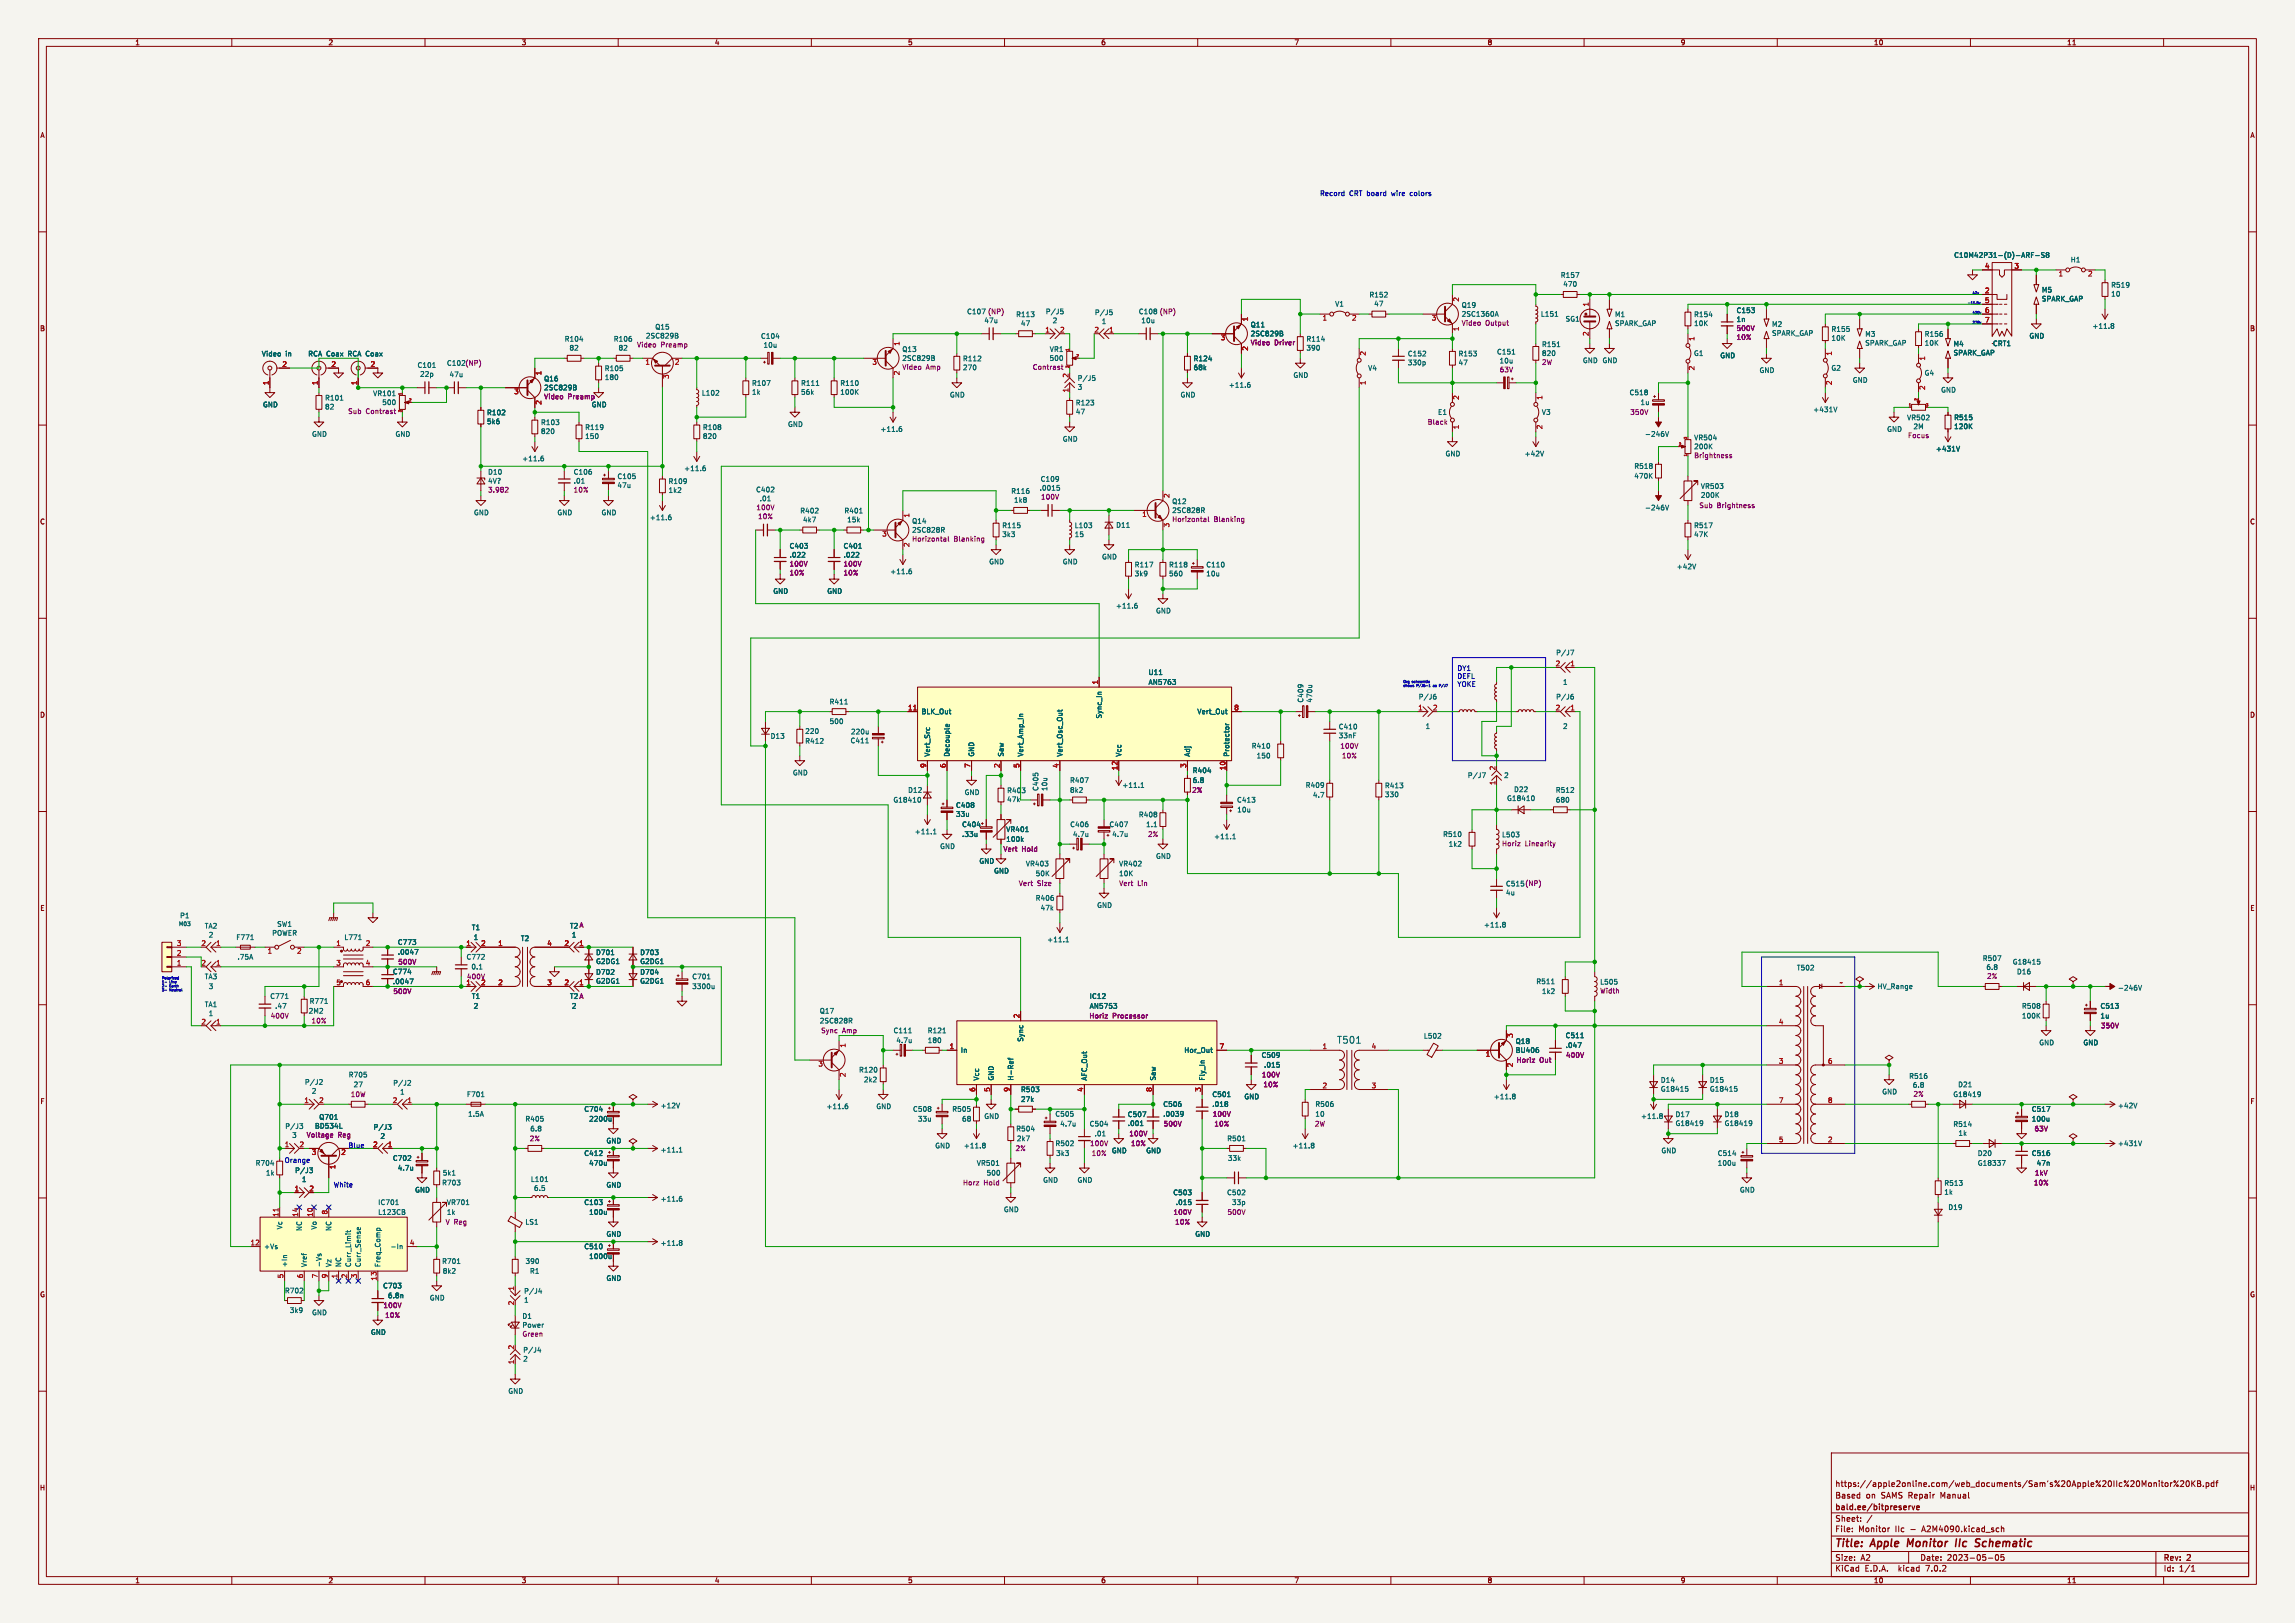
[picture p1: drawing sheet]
<svg xmlns="http://www.w3.org/2000/svg" width="594mm" height="420mm" viewBox="0 0 594 420" stroke-linecap="round" stroke-linejoin="round" font-family="sans-serif">
<defs><g id="words">
<g font-size="2.8" fill="#840000">
<text x="475" y="400.8">Title:</text>
<text x="484.4" y="400.8">Apple</text>
<text x="494.4" y="400.8">Monitor</text>
<text x="507.5" y="400.8">IIc</text>
<text x="513.2" y="400.8">Schematic</text>
</g>
<text font-size="2.5" fill="#006464" x="346" y="270.2">T501</text>
<g font-size="2.1" fill="#840000">
<text x="475" y="387.9">Based</text>
<text x="475" y="384.9">https://apple2online.com/web_documents/Sam's%20Apple%20IIc%20Monitor%20KB.pdf</text>
<text x="482.9" y="387.9">on</text>
<text x="486.9" y="387.9">SAMS Repair</text>
<text x="502.3" y="387.9">Manual</text>
<text x="475" y="393.9">Sheet:</text>
<text x="475" y="391.1">bald.ee/bitpreserve</text>
<text x="475" y="396.6">File:</text>
<text x="481" y="396.6">Monitor</text>
<text x="490.5" y="396.6">IIc</text>
<text x="494.5" y="396.6">-</text>
<text x="497.5" y="396.6">A2M4090.kicad_sch</text>
<text x="475" y="406.8">KiCad</text>
<text x="475" y="404">Size:</text>
<text x="481.6" y="404">A2</text>
<text x="482.7" y="406.8">E.D.A.</text>
<text x="491.4" y="406.8">kicad</text>
<text x="497" y="404">Date:</text>
<text x="498.5" y="406.8">7.0.2</text>
<text x="503.9" y="404">2023-05-05</text>
<text x="560" y="404.2">Rev:</text>
<text x="560" y="406.8">Id:</text>
<text x="564" y="406.8">1/1</text>
<text x="566.2" y="404.2">2</text>
</g>
<g font-size="1.8" fill="#840000">
<text x="35" y="11.8">1</text>
<text x="85" y="11.8">2</text>
<text x="135" y="11.8">3</text>
<text x="185" y="11.8">4</text>
<text x="235" y="11.8">5</text>
<text x="285" y="11.8">6</text>
<text x="335" y="11.8">7</text>
<text x="385" y="11.8">8</text>
<text x="435" y="11.8">9</text>
<text x="485" y="11.8">10</text>
<text x="535" y="11.8">11</text>
<text x="10.4" y="35.8">A</text>
<text x="582.4" y="35.8">A</text>
<text x="10.3" y="85.8">B</text>
<text x="582.3" y="85.8">B</text>
<text x="10.3" y="135.8">C</text>
<text x="582.3" y="135.8">C</text>
<text x="10.3" y="185.8">D</text>
<text x="582.3" y="185.8">D</text>
<text x="10.4" y="235.8">E</text>
<text x="582.4" y="235.8">E</text>
<text x="10.4" y="285.8">F</text>
<text x="582.4" y="285.8">F</text>
<text x="10.3" y="335.8">G</text>
<text x="582.3" y="335.8">G</text>
<text x="10.3" y="385.8">H</text>
<text x="582.3" y="385.8">H</text>
<text x="35" y="409.8">1</text>
<text x="85" y="409.8">2</text>
<text x="135" y="409.8">3</text>
<text x="185" y="409.8">4</text>
<text x="235" y="409.8">5</text>
<text x="285" y="409.8">6</text>
<text x="335" y="409.8">7</text>
<text x="385" y="409.8">8</text>
<text x="435" y="409.8">9</text>
<text x="485" y="409.8">10</text>
<text x="535" y="409.8">11</text>
</g>
<g font-size="1.8" fill="#0000c2">
<text x="341.6" y="50.8">Record</text>
<text x="349.3" y="50.8">CRT board</text>
<text x="360.3" y="50.8">wire</text>
<text x="365.2" y="50.8">colors</text>
<text x="377.2" y="173.7">DY1</text>
<text x="377.2" y="175.7">DEFL</text>
<text x="377.2" y="177.8">YOKE</text>
<text x="90.2" y="297.2">Blue</text>
<text x="73.7" y="301">Orange</text>
<text x="86.4" y="307.3">White</text>
</g>
<g font-size="1.8" fill="#006464">
<text x="505.7" y="66.9">C10M42P31-(D)-ARF-S8</text>
<text x="535.9" y="68.1">H1</text>
<text x="354.4" y="77.1">R152</text>
<text x="403.9" y="72">R157</text>
<text x="404.5" y="74.4">470</text>
<text x="528.4" y="75.9">M5</text>
<text x="546.3" y="74.6">R519</text>
<text x="546.3" y="76.9">10</text>
<text x="254.7" y="83.8">47u</text>
<text x="262.9" y="82.2">R113</text>
<text x="270.6" y="81.5">P/J5</text>
<text x="272.4" y="83.8">2</text>
<text x="283.3" y="81.7">P/J5</text>
<text x="295.3" y="83.8">10u</text>
<text x="345.5" y="79.5">V1</text>
<text x="355.6" y="79.4">47</text>
<text x="378.2" y="79.8">Q19</text>
<text x="378.2" y="82.1">2SC1360A</text>
<text x="398.7" y="82.1">L151</text>
<text x="405.1" y="83.4">SG1</text>
<text x="417.9" y="82.2">M1</text>
<text x="438.4" y="82.2">R154</text>
<text x="449.4" y="81.2">C153</text>
<text x="449.4" y="83.5">1n</text>
<text x="528.4" y="78.2">SPARK_GAP</text>
<text x="146.1" y="88.6">R104</text>
<text x="158.8" y="88.6">R106</text>
<text x="167.1" y="87.7">2SC829B</text>
<text x="169.5" y="85.4">Q15</text>
<text x="196.9" y="87.8">C104</text>
<text x="264.2" y="84.5">47</text>
<text x="285.1" y="84">1</text>
<text x="323.6" y="84.9">Q11</text>
<text x="323.6" y="87.2">2SC829B</text>
<text x="338.1" y="88.6">R114</text>
<text x="399" y="90">R151</text>
<text x="417.9" y="84.5">SPARK_GAP</text>
<text x="438.4" y="84.5">10K</text>
<text x="458.6" y="84.7">M2</text>
<text x="458.6" y="87.1">SPARK_GAP</text>
<text x="473.9" y="86">R155</text>
<text x="473.9" y="88.3">10K</text>
<text x="482.7" y="87.3">M3</text>
<text x="482.7" y="89.6">SPARK_GAP</text>
<text x="498.1" y="87.3">R156</text>
<text x="498.1" y="89.6">10K</text>
<text x="505.5" y="89.8">M4</text>
<text x="515.7" y="89.7">CRT1</text>
<text x="525.2" y="87.8">GND</text>
<text x="541.5" y="85.2">+11.8</text>
<text x="67.7" y="92.4">Video</text>
<text x="73.9" y="92.4">in</text>
<text x="79.7" y="92.4">RCA Coax</text>
<text x="89.9" y="92.4">RCA Coax</text>
<text x="108" y="95.3">C101</text>
<text x="147.3" y="90.9">82</text>
<text x="160" y="90.9">82</text>
<text x="197.5" y="90.1">10u</text>
<text x="233.5" y="91.2">Q13</text>
<text x="233.5" y="93.5">2SC829B</text>
<text x="249.2" y="93.6">R112</text>
<text x="249.2" y="95.9">270</text>
<text x="271.6" y="93.5">500</text>
<text x="271.6" y="91.2">VR1</text>
<text x="308.8" y="93.6">R124</text>
<text x="308.8" y="95.9">68k</text>
<text x="338.1" y="90.9">390</text>
<text x="364.3" y="92.4">C152</text>
<text x="364.3" y="94.7">330p</text>
<text x="377.4" y="92.4">R153</text>
<text x="377.4" y="94.7">47</text>
<text x="387.4" y="91.9">C151</text>
<text x="388" y="94.2">10u</text>
<text x="399" y="92.3">820</text>
<text x="409.6" y="94.1">GND GND</text>
<text x="438.4" y="92.3">G1</text>
<text x="445.2" y="92.8">GND</text>
<text x="505.5" y="92.1">SPARK_GAP</text>
<text x="108.6" y="97.7">22p</text>
<text x="116.3" y="97.8">47u</text>
<text x="140.7" y="98.8">Q16</text>
<text x="140.7" y="101.2">2SC829B</text>
<text x="156.4" y="96.2">R105</text>
<text x="156.4" y="98.5">180</text>
<text x="194.5" y="100">R107</text>
<text x="207.2" y="100">R111</text>
<text x="217.4" y="100">R110</text>
<text x="278.8" y="98.7">P/J5</text>
<text x="278.8" y="101">3</text>
<text x="318" y="100.5">+11.6</text>
<text x="334.7" y="97.9">GND</text>
<text x="354" y="96.1">V4</text>
<text x="455.3" y="96.7">GND</text>
<text x="473.9" y="96.1">G2</text>
<text x="479.5" y="99.2">GND</text>
<text x="498.1" y="97.3">G4</text>
<text x="502.3" y="101.7">GND</text>
<text x="68" y="105.5">GND</text>
<text x="84.1" y="103.8">R101</text>
<text x="84.1" y="106.1">82</text>
<text x="96.5" y="102.7">VR101</text>
<text x="98.9" y="105">500</text>
<text x="126" y="107.6">R102</text>
<text x="153.1" y="105.5">GND</text>
<text x="181.6" y="102.5">L102</text>
<text x="194.5" y="102.3">1k</text>
<text x="207.2" y="102.3">56k</text>
<text x="217.4" y="102.3">100K</text>
<text x="245.8" y="103">GND</text>
<text x="278.4" y="105.1">R123</text>
<text x="278.4" y="107.4">47</text>
<text x="305.5" y="103">GND</text>
<text x="372.1" y="107.5">E1</text>
<text x="399" y="107.5">V3</text>
<text x="421.7" y="102.4">C518</text>
<text x="424.5" y="105">1u</text>
<text x="469.2" y="106.8">+431V</text>
<text x="80.7" y="113.2">GND</text>
<text x="102.3" y="113.2">GND</text>
<text x="126" y="109.9">5k6</text>
<text x="139.9" y="110.1">R103</text>
<text x="139.9" y="112.5">820</text>
<text x="151.4" y="111.4">R119</text>
<text x="151.4" y="113.7">150</text>
<text x="181.8" y="111.4">R108</text>
<text x="181.8" y="113.7">820</text>
<text x="203.9" y="110.6">GND</text>
<text x="227.8" y="111.9">+11.6</text>
<text x="425.7" y="113.2">-246V</text>
<text x="488.3" y="111.9">GND</text>
<text x="493.5" y="108.9">VR502</text>
<text x="495.2" y="111.2">2M</text>
<text x="505.7" y="108.9">R515</text>
<text x="505.7" y="111.2">120K</text>
<text x="135.1" y="119.5">+11.6</text>
<text x="275" y="114.4">GND</text>
<text x="374" y="118.2">GND</text>
<text x="394.5" y="118.2">+42V</text>
<text x="438.4" y="114.1">VR504</text>
<text x="438.4" y="116.4">200K</text>
<text x="501" y="117">+431V</text>
<text x="126.2" y="123">D10</text>
<text x="126.2" y="125.3">4V?</text>
<text x="148.4" y="123">C106</text>
<text x="148.4" y="125.3">.01</text>
<text x="159.7" y="124.1">C105</text>
<text x="173" y="125.4">R109</text>
<text x="177" y="122.1">+11.6</text>
<text x="269.3" y="124.8">C109</text>
<text x="422.9" y="121.5">R518</text>
<text x="422.9" y="124">470K</text>
<text x="159.7" y="126.4">47u</text>
<text x="173" y="127.7">1k2</text>
<text x="195.6" y="127.5">C402</text>
<text x="196.5" y="129.9">.01</text>
<text x="261.6" y="127.9">R116</text>
<text x="262.4" y="130.2">1k8</text>
<text x="269" y="127.1">.0015</text>
<text x="303.3" y="130.6">Q12</text>
<text x="440.1" y="126.7">VR503</text>
<text x="440.1" y="129">200K</text>
<text x="122.6" y="133.5">GND</text>
<text x="144.2" y="133.5">GND</text>
<text x="155.6" y="133.5">GND</text>
<text x="168.1" y="134.8">+11.6</text>
<text x="207" y="133">R402</text>
<text x="207.8" y="135.3">4k7</text>
<text x="218.5" y="133">R401</text>
<text x="219.2" y="135.3">15k</text>
<text x="236" y="135.7">Q14</text>
<text x="236" y="138">2SC828R</text>
<text x="259.3" y="136.8">R115</text>
<text x="278.1" y="136.8">L103</text>
<text x="288.8" y="136.7">D11</text>
<text x="303.3" y="132.9">2SC828R</text>
<text x="425.7" y="132.2">-246V</text>
<text x="438.4" y="136.8">R517</text>
<text x="204.3" y="142.1">C403</text>
<text x="218.2" y="142.1">C401</text>
<text x="259.3" y="139.1">3k3</text>
<text x="278.1" y="139.1">15</text>
<text x="438.4" y="139.1">47K</text>
<text x="204.3" y="144.4">.022</text>
<text x="218.2" y="144.4">.022</text>
<text x="230.3" y="148.7">+11.6</text>
<text x="255.9" y="146.2">GND</text>
<text x="275" y="146.2">GND</text>
<text x="285.1" y="144.9">GND</text>
<text x="293.6" y="147">R117</text>
<text x="293.6" y="149.3">3k9</text>
<text x="302.5" y="147">R118</text>
<text x="302.5" y="149.3">560</text>
<text x="312.1" y="147">C110</text>
<text x="312.1" y="149.3">10u</text>
<text x="433.9" y="147.5">+42V</text>
<text x="200.1" y="153.8">GND</text>
<text x="214" y="153.8">GND</text>
<text x="288.8" y="157.6">+11.6</text>
<text x="299.1" y="158.9">GND</text>
<text x="402.7" y="169.7">P/J7</text>
<text x="297.2" y="174.8">U11</text>
<text x="297.2" y="177.4">AN5763</text>
<text x="404.5" y="177.4">1</text>
<text x="214.6" y="182.4">R411</text>
<text x="238.5" y="185">BLK_Out</text>
<text x="309.8" y="185">Vert_Out</text>
<text x="337.5" y="181.9" transform="rotate(-90 337.5 181.9)">C409</text>
<text x="339.8" y="181.9" transform="rotate(-90 339.8 181.9)">470u</text>
<text x="367.1" y="181.2">P/J6</text>
<text x="402.7" y="181.2">P/J6</text>
<text x="199.4" y="191.3">D13</text>
<text x="208.3" y="190.1">220</text>
<text x="214.6" y="187.5">500</text>
<text x="220.2" y="190.2">220u</text>
<text x="285.3" y="186.1" transform="rotate(-90 285.3 186.1)">Sync_In</text>
<text x="346.4" y="188.9">C410</text>
<text x="346.4" y="191.2">33nF</text>
<text x="368.9" y="188.8">1</text>
<text x="404.5" y="188.8">2</text>
<text x="208.3" y="192.6">R412</text>
<text x="220.1" y="192.5">C411</text>
<text x="240.9" y="195.8" transform="rotate(-90 240.9 195.8)">Vert_Src</text>
<text x="245.9" y="195.8" transform="rotate(-90 245.9 195.8)">Decouple</text>
<text x="252.3" y="195.8" transform="rotate(-90 252.3 195.8)">GND</text>
<text x="259.9" y="195.8" transform="rotate(-90 259.9 195.8)">Saw</text>
<text x="265" y="195.8" transform="rotate(-90 265 195.8)">Vert_Amp_In</text>
<text x="275.1" y="195.8" transform="rotate(-90 275.1 195.8)">Vert_Osc_Out</text>
<text x="290.4" y="195.8" transform="rotate(-90 290.4 195.8)">Vcc</text>
<text x="308.2" y="195.8" transform="rotate(-90 308.2 195.8)">Adj</text>
<text x="318.3" y="195.8" transform="rotate(-90 318.3 195.8)">Protector</text>
<text x="323.9" y="193.9">R410</text>
<text x="325.2" y="196.4">150</text>
<text x="205.1" y="200.8">GND</text>
<text x="276.9" y="202.8">R407</text>
<text x="308.6" y="200.2">R404</text>
<text x="308.6" y="202.8">6.8</text>
<text x="379.8" y="201.5">P/J7</text>
<text x="389.2" y="201.5">2</text>
<text x="231.1" y="207.8">G18410</text>
<text x="235" y="205.3">D12</text>
<text x="247.4" y="209.2">C408</text>
<text x="249.6" y="205.9">GND</text>
<text x="260.6" y="205.4">R403</text>
<text x="260.6" y="207.7">47k</text>
<text x="268.9" y="204.8" transform="rotate(-90 268.9 204.8)">C405</text>
<text x="271.2" y="204.8" transform="rotate(-90 271.2 204.8)">10u</text>
<text x="276.9" y="205.3">8k2</text>
<text x="290.4" y="204">+11.1</text>
<text x="320.1" y="207.8">C413</text>
<text x="337.9" y="204">R409</text>
<text x="339.7" y="206.6">4.7</text>
<text x="358.4" y="204.1">R413</text>
<text x="358.4" y="206.4">330</text>
<text x="390" y="207.4">G18410</text>
<text x="391.8" y="205.1">D22</text>
<text x="402.6" y="205.3">R512</text>
<text x="402.6" y="207.8">680</text>
<text x="247.4" y="211.5">33u</text>
<text x="248.9" y="214.2">C404</text>
<text x="260.4" y="215.5">VR401</text>
<text x="276.9" y="214.2">C406</text>
<text x="287.1" y="214.2">C407</text>
<text x="294.7" y="211.6">R408</text>
<text x="296.6" y="214.2">1.1</text>
<text x="320.1" y="210.4">10u</text>
<text x="236.7" y="216">+11.1</text>
<text x="243.2" y="219.8">GND</text>
<text x="248.9" y="216.7">.33u</text>
<text x="260.4" y="218">100k</text>
<text x="277.6" y="216.7">4.7u</text>
<text x="287.8" y="216.7">4.7u</text>
<text x="314.2" y="217.3">+11.1</text>
<text x="373.4" y="216.7">R510</text>
<text x="374.9" y="219.3">1k2</text>
<text x="388.7" y="216.8">L503</text>
<text x="253.4" y="223.7">GND</text>
<text x="257.2" y="226.2">GND</text>
<text x="265.4" y="224.3">VR403</text>
<text x="268" y="226.9">50K</text>
<text x="289.6" y="224.3">VR402</text>
<text x="289.6" y="226.9">10K</text>
<text x="299.1" y="222.4">GND</text>
<text x="268" y="233.2">R406</text>
<text x="389.7" y="231.8">4u</text>
<text x="46.5" y="237.8">P1</text>
<text x="71.7" y="240">SW1</text>
<text x="269.2" y="235.8">47k</text>
<text x="283.9" y="235.1">GND</text>
<text x="52.9" y="240.4">TA2</text>
<text x="53.9" y="242.8">2</text>
<text x="61.1" y="243.4">F771</text>
<text x="70.4" y="242.3">POWER</text>
<text x="89" y="243.4">L771</text>
<text x="102.9" y="244.7">C773</text>
<text x="122" y="240.9">T1</text>
<text x="122.5" y="243.4">1</text>
<text x="134.7" y="243.7">T2</text>
<text x="147.9" y="242.8">1</text>
<text x="271" y="244">+11.1</text>
<text x="384" y="240.2">+11.8</text>
<text x="61.4" y="248.5">.75A</text>
<text x="102.9" y="247.2">.0047</text>
<text x="120.7" y="248.5">C772</text>
<text x="121.9" y="251">0.1</text>
<text x="154.2" y="247.3">D701</text>
<text x="154.2" y="249.6">G2DG1</text>
<text x="165.6" y="247.3">D703</text>
<text x="165.6" y="249.6">G2DG1</text>
<text x="465" y="251.3">T502</text>
<text x="513.1" y="248.8">R507</text>
<text x="514" y="251.1">6.8</text>
<text x="520.9" y="249.7">G18415</text>
<text x="52.9" y="253.6">TA3</text>
<text x="53.9" y="256.1">3</text>
<text x="101.6" y="252.3">C774</text>
<text x="101.6" y="254.8">.0047</text>
<text x="154.2" y="252.4">D702</text>
<text x="154.2" y="254.7">G2DG1</text>
<text x="165.6" y="252.4">D704</text>
<text x="165.6" y="254.7">G2DG1</text>
<text x="179.1" y="253.6">C701</text>
<text x="179.1" y="256.1">3300u</text>
<text x="397.6" y="254.8">R511</text>
<text x="399" y="257.4">1k2</text>
<text x="414.1" y="254.9">L505</text>
<text x="485.9" y="256.1">HV_Range</text>
<text x="522" y="252.3">D16</text>
<text x="548.1" y="256.5">-246V</text>
<text x="52.9" y="260.8">TA1</text>
<text x="53.9" y="263.1">1</text>
<text x="69.9" y="258.6">C771</text>
<text x="71.1" y="261.2">.47</text>
<text x="79.8" y="262.4">2M2</text>
<text x="80.1" y="259.9">R771</text>
<text x="122" y="258.6">T1</text>
<text x="122.5" y="261.2">2</text>
<text x="147.9" y="261.2">2</text>
<text x="212.1" y="262.4">Q17</text>
<text x="281.9" y="258.6">IC12</text>
<text x="281.9" y="261.2">AN5753</text>
<text x="523.2" y="261.2">R508</text>
<text x="523.2" y="263.7">100K</text>
<text x="543.6" y="261.2">C513</text>
<text x="543.6" y="263.7">1u</text>
<text x="212.1" y="265">2SC828R</text>
<text x="231.2" y="267.5">C111</text>
<text x="240" y="267.5">R121</text>
<text x="265" y="269.7" transform="rotate(-90 265 269.7)">Sync</text>
<text x="368.4" y="268.9">L502</text>
<text x="405.1" y="268.8">C511</text>
<text x="231.9" y="270.1">4.7u</text>
<text x="240" y="270.1">180</text>
<text x="248.7" y="272.6">In</text>
<text x="306.4" y="272.6">Hor_Out</text>
<text x="326.4" y="273.9">C509</text>
<text x="392.2" y="270.3">Q18</text>
<text x="392.2" y="272.6">BU406</text>
<text x="405.1" y="271.3">.047</text>
<text x="527.7" y="270.6">GND</text>
<text x="539.1" y="270.6">GND</text>
<text x="78.8" y="280.9">P/J2</text>
<text x="90.2" y="279">R705</text>
<text x="91.4" y="281.5">27</text>
<text x="101.7" y="281.1">P/J2</text>
<text x="222.3" y="277.7">R120</text>
<text x="223.5" y="280.2">2k2</text>
<text x="253.6" y="279.7" transform="rotate(-90 253.6 279.7)">Vcc</text>
<text x="257.4" y="279.7" transform="rotate(-90 257.4 279.7)">GND</text>
<text x="262.4" y="279.7" transform="rotate(-90 262.4 279.7)">H-Ref</text>
<text x="281.5" y="279.7" transform="rotate(-90 281.5 279.7)">AFC_Out</text>
<text x="299.3" y="279.7" transform="rotate(-90 299.3 279.7)">Saw</text>
<text x="312" y="279.7" transform="rotate(-90 312 279.7)">Fly_In</text>
<text x="327.1" y="276.4">.015</text>
<text x="429.8" y="280.3">D14</text>
<text x="442.5" y="280.3">D15</text>
<text x="494.1" y="279.3">R516</text>
<text x="495" y="281.6">6.8</text>
<text x="506.7" y="281.5">D21</text>
<text x="80.6" y="283.2">2</text>
<text x="103.5" y="283.4">1</text>
<text x="120.8" y="284">F701</text>
<text x="151.1" y="287.8">C704</text>
<text x="170.9" y="287">+12V</text>
<text x="213.8" y="287.2">+11.6</text>
<text x="226.7" y="287.2">GND</text>
<text x="236.2" y="287.8">C508</text>
<text x="246.4" y="287.8">R505</text>
<text x="264.2" y="282.8">R503</text>
<text x="264.2" y="285.3">27k</text>
<text x="301" y="286.6">C506</text>
<text x="313.7" y="284">C501</text>
<text x="313.7" y="286.6">.018</text>
<text x="322" y="284.6">GND</text>
<text x="340.4" y="286.6">R506</text>
<text x="386.5" y="284.6">+11.8</text>
<text x="429.8" y="282.6">G18415</text>
<text x="442.5" y="282.6">G18415</text>
<text x="487.1" y="283.3">GND</text>
<text x="505.5" y="284">G18419</text>
<text x="525.8" y="287.8">C517</text>
<text x="548.1" y="287">+42V</text>
<text x="73.7" y="292.3">P/J3</text>
<text x="81.4" y="292.2">BD534L</text>
<text x="82.5" y="289.9">Q701</text>
<text x="96.6" y="292.5">P/J3</text>
<text x="121.1" y="289.1">1.5A</text>
<text x="135.9" y="290.4">R405</text>
<text x="137.2" y="292.9">6.8</text>
<text x="152.4" y="290.4">2200u</text>
<text x="237.5" y="290.4">33u</text>
<text x="248.9" y="290.4">68</text>
<text x="254.7" y="289.7">GND</text>
<text x="262.9" y="292.9">R504</text>
<text x="273.1" y="289.1">C505</text>
<text x="274.3" y="291.7">4.7u</text>
<text x="281.9" y="291.7">C504</text>
<text x="291.8" y="289.2">C507</text>
<text x="291.8" y="291.5">.001</text>
<text x="301" y="289.1">.0039</text>
<text x="340.4" y="289.1">10</text>
<text x="424.6" y="289.7">+11.8</text>
<text x="433.6" y="289.2">D17</text>
<text x="433.6" y="291.5">G18419</text>
<text x="446.3" y="289.2">D18</text>
<text x="446.3" y="291.5">G18419</text>
<text x="505.5" y="291.8">R514</text>
<text x="525.8" y="290.4">100u</text>
<text x="75.5" y="294.6">3</text>
<text x="98.4" y="294.8">2</text>
<text x="151.1" y="299.3">C412</text>
<text x="156.9" y="296">GND</text>
<text x="170.9" y="298.4">+11.1</text>
<text x="242" y="297.3">GND</text>
<text x="249.4" y="297.3">+11.8</text>
<text x="263.1" y="295.5">2k7</text>
<text x="273.1" y="296.7">R502</text>
<text x="273.3" y="299.3">3k3</text>
<text x="283.2" y="294.2">.01</text>
<text x="287.7" y="298.6">GND</text>
<text x="296.6" y="298.6">GND</text>
<text x="317.5" y="295.5">R501</text>
<text x="334.5" y="297.3">+11.8</text>
<text x="429.9" y="298.6">GND</text>
<text x="444.5" y="299.3">C514</text>
<text x="506.8" y="294.1">1k</text>
<text x="511.8" y="299.3">D20</text>
<text x="525.8" y="299.3">C516</text>
<text x="548.1" y="296.7">+431V</text>
<text x="66.1" y="301.8">R704</text>
<text x="68.7" y="304.4">1k</text>
<text x="76.3" y="303.7">P/J3</text>
<text x="101.6" y="300.5">C702</text>
<text x="102.9" y="303.1">4.7u</text>
<text x="114.5" y="304.4">5k1</text>
<text x="152.4" y="301.8">470u</text>
<text x="252.7" y="301.8">VR501</text>
<text x="255.3" y="304.4">500</text>
<text x="317.7" y="300.5">33k</text>
<text x="444.5" y="301.8">100u</text>
<text x="511.8" y="301.8">G18337</text>
<text x="527.1" y="301.8">47n</text>
<text x="78.1" y="306">1</text>
<text x="97.8" y="312">IC701</text>
<text x="107.3" y="308.7">GND</text>
<text x="114.3" y="306.9">R703</text>
<text x="115.6" y="312">VR701</text>
<text x="137.3" y="306">L101</text>
<text x="138.1" y="308.3">6.5</text>
<text x="151.1" y="312">C103</text>
<text x="156.9" y="307.5">GND</text>
<text x="170.9" y="311.1">+11.6</text>
<text x="269.9" y="306.2">GND</text>
<text x="278.8" y="306.2">GND</text>
<text x="303.6" y="309.4">C503</text>
<text x="304.2" y="312">.015</text>
<text x="317.5" y="309.4">C502</text>
<text x="318.8" y="312">33p</text>
<text x="450.2" y="308.7">GND</text>
<text x="503.2" y="307">R513</text>
<text x="503.2" y="309.3">1k</text>
<text x="97.8" y="314.5">L123CB</text>
<text x="115.6" y="314.5">1k</text>
<text x="135.9" y="317.1">LS1</text>
<text x="152.4" y="314.5">100u</text>
<text x="259.7" y="313.8">GND</text>
<text x="504.2" y="313.2">D19</text>
<text x="68.3" y="323.4">+Vs</text>
<text x="73.2" y="318.3" transform="rotate(-90 73.2 318.3)">Vc</text>
<text x="78.3" y="318.7" transform="rotate(-90 78.3 318.7)">NC</text>
<text x="82.1" y="318.3" transform="rotate(-90 82.1 318.3)">Vo</text>
<text x="85.9" y="318.7" transform="rotate(-90 85.9 318.7)">NC</text>
<text x="100.9" y="323.4">-In</text>
<text x="151.1" y="323.4">C510</text>
<text x="156.9" y="320.2">GND</text>
<text x="170.9" y="322.5">+11.8</text>
<text x="309.3" y="320.2">GND</text>
<text x="74.5" y="327.9" transform="rotate(-90 74.5 327.9)">+In</text>
<text x="79.6" y="327.9" transform="rotate(-90 79.6 327.9)">Vref</text>
<text x="83.4" y="327.9" transform="rotate(-90 83.4 327.9)">-Vs</text>
<text x="85.9" y="327.9" transform="rotate(-90 85.9 327.9)">Vz~{}</text>
<text x="88.5" y="327.9" transform="rotate(-90 88.5 327.9)">NC</text>
<text x="91" y="327.9" transform="rotate(-90 91 327.9)">Curr_Limit</text>
<text x="93.5" y="327.9" transform="rotate(-90 93.5 327.9)">Curr_Sense</text>
<text x="98.6" y="327.9" transform="rotate(-90 98.6 327.9)">Freq_Comp</text>
<text x="114.3" y="327.2">R701</text>
<text x="114.5" y="329.8">8k2</text>
<text x="135.9" y="327.2">390</text>
<text x="137.1" y="329.8">R1</text>
<text x="152.4" y="325.9">1000u</text>
<text x="73.7" y="334.8">R702</text>
<text x="99.1" y="333.6">C703</text>
<text x="135.6" y="334.9">P/J4</text>
<text x="156.9" y="331.6">GND</text>
<text x="74.9" y="339.9">3k9</text>
<text x="80.7" y="340.5">GND</text>
<text x="100.3" y="336.1">6.8n</text>
<text x="111.2" y="336.7">GND</text>
<text x="135.1" y="341.4">D1</text>
<text x="135.6" y="337.2">1</text>
<text x="95.9" y="345.6">GND</text>
<text x="135.1" y="343.7">Power</text>
<text x="135.3" y="350.2">P/J4</text>
<text x="135.3" y="352.5">2</text>
<text x="131.5" y="360.8">GND</text>
</g>
<g font-size="1.8" fill="#a90000">
<text x="513.7" y="69.6">4</text>
<text x="521.3" y="69.6">3</text>
<text x="532.7" y="71.8">1</text>
<text x="540.4" y="71.8">2</text>
<text x="513.7" y="75.9">2</text>
<text x="323.2" y="83.2" transform="rotate(-90 323.2 83.2)">1</text>
<text x="342.2" y="83.2">1</text>
<text x="349.9" y="83.2">2</text>
<text x="370.5" y="83.2">3</text>
<text x="377.8" y="78.1" transform="rotate(-90 377.8 78.1)">2</text>
<text x="411.2" y="79.4" transform="rotate(-90 411.2 79.4)">1</text>
<text x="513.7" y="78.5">5</text>
<text x="513.7" y="81">6</text>
<text x="513.7" y="83.6">7</text>
<text x="233" y="89.6" transform="rotate(-90 233 89.6)">1</text>
<text x="270.5" y="86.1">1</text>
<text x="274.3" y="86.1">2</text>
<text x="283.2" y="86.1">2</text>
<text x="287" y="86.1">1</text>
<text x="315.9" y="88.3">3</text>
<text x="377.8" y="85.8" transform="rotate(-90 377.8 85.8)">1</text>
<text x="411.2" y="87" transform="rotate(-90 411.2 87)">2</text>
<text x="438.8" y="88.3" transform="rotate(-90 438.8 88.3)">1</text>
<text x="73" y="95">2</text>
<text x="85.7" y="95">2</text>
<text x="95.9" y="95">2</text>
<text x="167" y="94.6">1</text>
<text x="174.6" y="94.6">2</text>
<text x="225.7" y="94.6">3</text>
<text x="323.2" y="90.8" transform="rotate(-90 323.2 90.8)">2</text>
<text x="353.7" y="92.1" transform="rotate(-90 353.7 92.1)">2</text>
<text x="438.8" y="95.9" transform="rotate(-90 438.8 95.9)">2</text>
<text x="474.3" y="92.1" transform="rotate(-90 474.3 92.1)">1</text>
<text x="498.5" y="93.4" transform="rotate(-90 498.5 93.4)">1</text>
<text x="69.6" y="99.7" transform="rotate(-90 69.6 99.7)">1</text>
<text x="82.3" y="99.7" transform="rotate(-90 82.3 99.7)">1</text>
<text x="92.5" y="99.7" transform="rotate(-90 92.5 99.7)">1</text>
<text x="140.3" y="97.2" transform="rotate(-90 140.3 97.2)">1</text>
<text x="173.4" y="98.1" transform="rotate(-90 173.4 98.1)">3</text>
<text x="233" y="97.2" transform="rotate(-90 233 97.2)">2</text>
<text x="276.6" y="101.6" transform="rotate(-90 276.6 101.6)">1</text>
<text x="276.6" y="97.8" transform="rotate(-90 276.6 97.8)">2</text>
<text x="353.7" y="99.7" transform="rotate(-90 353.7 99.7)">1</text>
<text x="474.3" y="99.7" transform="rotate(-90 474.3 99.7)">2</text>
<text x="498.5" y="101" transform="rotate(-90 498.5 101)">2</text>
<text x="133" y="102.2">3</text>
<text x="140.3" y="104.8" transform="rotate(-90 140.3 104.8)">2</text>
<text x="377.8" y="103.5" transform="rotate(-90 377.8 103.5)">2</text>
<text x="399.4" y="103.5" transform="rotate(-90 399.4 103.5)">1</text>
<text x="377.8" y="111.2" transform="rotate(-90 377.8 111.2)">1</text>
<text x="399.4" y="111.2" transform="rotate(-90 399.4 111.2)">2</text>
<text x="302.9" y="128.9" transform="rotate(-90 302.9 128.9)">2</text>
<text x="235.6" y="134" transform="rotate(-90 235.6 134)">1</text>
<text x="295.6" y="134">1</text>
<text x="302.9" y="136.6" transform="rotate(-90 302.9 136.6)">3</text>
<text x="228.2" y="139.1">3</text>
<text x="235.6" y="141.6" transform="rotate(-90 235.6 141.6)">2</text>
<text x="402.6" y="172.5">2</text>
<text x="406.4" y="172.5">1</text>
<text x="284.2" y="177.2" transform="rotate(-90 284.2 177.2)">1</text>
<text x="234.9" y="183.9">11</text>
<text x="319.4" y="183.9">8</text>
<text x="367" y="183.9">1</text>
<text x="370.8" y="183.9">2</text>
<text x="402.6" y="183.9">2</text>
<text x="406.4" y="183.9">1</text>
<text x="239.8" y="198.8" transform="rotate(-90 239.8 198.8)">9</text>
<text x="244.9" y="198.8" transform="rotate(-90 244.9 198.8)">6</text>
<text x="251.2" y="198.8" transform="rotate(-90 251.2 198.8)">7</text>
<text x="258.8" y="198.8" transform="rotate(-90 258.8 198.8)">2</text>
<text x="263.9" y="198.8" transform="rotate(-90 263.9 198.8)">5</text>
<text x="274.1" y="198.8" transform="rotate(-90 274.1 198.8)">4</text>
<text x="289.3" y="199.4" transform="rotate(-90 289.3 199.4)">12</text>
<text x="307.1" y="198.8" transform="rotate(-90 307.1 198.8)">3</text>
<text x="317.2" y="199.4" transform="rotate(-90 317.2 199.4)">10</text>
<text x="387.1" y="203.2" transform="rotate(-90 387.1 203.2)">1</text>
<text x="387.1" y="199.4" transform="rotate(-90 387.1 199.4)">2</text>
<text x="45.7" y="244.9">3</text>
<text x="52" y="244.9">2</text>
<text x="55.8" y="244.9">1</text>
<text x="87" y="244.9">1</text>
<text x="94.6" y="244.9">2</text>
<text x="120.6" y="244.9">1</text>
<text x="124.4" y="244.9">2</text>
<text x="128.9" y="244.9">1</text>
<text x="141.6" y="244.9">4</text>
<text x="146" y="244.9">2</text>
<text x="149.8" y="244.9">1</text>
<text x="45.7" y="249.9">1</text>
<text x="45.7" y="247.4">2</text>
<text x="52" y="249.9">2</text>
<text x="55.8" y="249.9">1</text>
<text x="69.2" y="247">1</text>
<text x="76.8" y="247">2</text>
<text x="87" y="249.9">3</text>
<text x="94.6" y="249.9">4</text>
<text x="87" y="255">5</text>
<text x="94.6" y="255">6</text>
<text x="120.6" y="255">1</text>
<text x="124.4" y="255">2</text>
<text x="128.9" y="255">2</text>
<text x="141.6" y="255">3</text>
<text x="146" y="255">2</text>
<text x="149.8" y="255">1</text>
<text x="460.3" y="255">1</text>
<text x="476" y="255">~</text>
<text x="263.9" y="263.6" transform="rotate(-90 263.9 263.6)">2</text>
<text x="52" y="265.2">2</text>
<text x="55.8" y="265.2">1</text>
<text x="391.8" y="268.6" transform="rotate(-90 391.8 268.6)">3</text>
<text x="460.3" y="265.2">4</text>
<text x="219.1" y="271.2" transform="rotate(-90 219.1 271.2)">1</text>
<text x="245.7" y="271.5">1</text>
<text x="315.6" y="271.5">7</text>
<text x="342.2" y="271.5">1</text>
<text x="354.9" y="271.5">4</text>
<text x="384.5" y="273.7">1</text>
<text x="460.3" y="275.3">3</text>
<text x="473" y="275.3">6</text>
<text x="211.7" y="276.2">3</text>
<text x="219.1" y="278.8" transform="rotate(-90 219.1 278.8)">2</text>
<text x="342.2" y="281.7">2</text>
<text x="354.9" y="281.7">3</text>
<text x="391.8" y="276.3" transform="rotate(-90 391.8 276.3)">2</text>
<text x="78.7" y="285.5">1</text>
<text x="82.5" y="285.5">2</text>
<text x="101.6" y="285.5">2</text>
<text x="105.4" y="285.5">1</text>
<text x="252.5" y="282.6" transform="rotate(-90 252.5 282.6)">6</text>
<text x="256.3" y="282.6" transform="rotate(-90 256.3 282.6)">5</text>
<text x="261.4" y="282.6" transform="rotate(-90 261.4 282.6)">9</text>
<text x="280.4" y="282.6" transform="rotate(-90 280.4 282.6)">4</text>
<text x="298.2" y="282.6" transform="rotate(-90 298.2 282.6)">8</text>
<text x="310.9" y="282.6" transform="rotate(-90 310.9 282.6)">3</text>
<text x="460.3" y="285.5">7</text>
<text x="473" y="285.5">8</text>
<text x="73.6" y="296.9">1</text>
<text x="77.4" y="296.9">2</text>
<text x="80.6" y="299.1">3</text>
<text x="88.2" y="299.1">2</text>
<text x="96.5" y="296.9">2</text>
<text x="100.3" y="296.9">1</text>
<text x="460.3" y="295.7">5</text>
<text x="473" y="295.7">2</text>
<text x="87" y="302.6" transform="rotate(-90 87 302.6)">1</text>
<text x="76.2" y="308.4">1</text>
<text x="80" y="308.4">2</text>
<text x="72.1" y="315" transform="rotate(-90 72.1 315)">11</text>
<text x="77.2" y="315" transform="rotate(-90 77.2 315)">14</text>
<text x="81" y="315" transform="rotate(-90 81 315)">10</text>
<text x="84.8" y="314.4" transform="rotate(-90 84.8 314.4)">8</text>
<text x="64.8" y="322.3">12</text>
<text x="106" y="322.3">4</text>
<text x="73.4" y="330.9" transform="rotate(-90 73.4 330.9)">5</text>
<text x="78.5" y="330.9" transform="rotate(-90 78.5 330.9)">6</text>
<text x="82.3" y="330.9" transform="rotate(-90 82.3 330.9)">7</text>
<text x="84.8" y="330.9" transform="rotate(-90 84.8 330.9)">9</text>
<text x="87.4" y="330.9" transform="rotate(-90 87.4 330.9)">1</text>
<text x="89.9" y="330.9" transform="rotate(-90 89.9 330.9)">2</text>
<text x="92.5" y="330.9" transform="rotate(-90 92.5 330.9)">3</text>
<text x="97.5" y="331.5" transform="rotate(-90 97.5 331.5)">13</text>
<text x="133.1" y="334" transform="rotate(-90 133.1 334)">1</text>
<text x="133.1" y="337.9" transform="rotate(-90 133.1 337.9)">2</text>
<text x="133.1" y="353.1" transform="rotate(-90 133.1 353.1)">1</text>
<text x="133.1" y="349.3" transform="rotate(-90 133.1 349.3)">2</text>
</g>
<g font-size="1.8" fill="#840084">
<text x="250.2" y="81.5">C107 (NP)</text>
<text x="294.7" y="81.5">C108 (NP)</text>
<text x="323.6" y="89.5">Video</text>
<text x="329.8" y="89.5">Driver</text>
<text x="378.2" y="84.4">Video</text>
<text x="384.4" y="84.4">Output</text>
<text x="449.4" y="85.8">500V</text>
<text x="449.4" y="88.1">10%</text>
<text x="115.6" y="94.8">C102 (NP)</text>
<text x="164.8" y="90.1">Video</text>
<text x="171" y="90.1">Preamp</text>
<text x="233.5" y="95.8">Video</text>
<text x="239.6" y="95.8">Amp</text>
<text x="267.2" y="95.8">Contrast</text>
<text x="399" y="94.6">2W</text>
<text x="388.1" y="96.5">63V</text>
<text x="90" y="107.3">Sub</text>
<text x="94.6" y="107.3">Contrast</text>
<text x="140.7" y="103.5">Video</text>
<text x="146.9" y="103.5">Preamp</text>
<text x="421.9" y="107.5">350V</text>
<text x="369.4" y="110">Black</text>
<text x="493.8" y="113.5">Focus</text>
<text x="438.4" y="118.7">Brightness</text>
<text x="126.2" y="127.6">3.982</text>
<text x="148.4" y="127.6">10%</text>
<text x="269.4" y="129.4">100V</text>
<text x="439.8" y="131.6">Sub</text>
<text x="444.4" y="131.6">Brightness</text>
<text x="195.7" y="132.2">100V</text>
<text x="196.1" y="134.5">10%</text>
<text x="303.3" y="135.2">Horizontal</text>
<text x="314.1" y="135.2">Blanking</text>
<text x="236" y="140.3">Horizontal</text>
<text x="246.8" y="140.3">Blanking</text>
<text x="204.3" y="146.7">100V</text>
<text x="204.3" y="149.1">10%</text>
<text x="218.2" y="146.7">100V</text>
<text x="218.2" y="149.1">10%</text>
<text x="346.8" y="193.9">100V</text>
<text x="347.3" y="196.4">10%</text>
<text x="308.5" y="205.3">2%</text>
<text x="259.6" y="220.5">Vert</text>
<text x="264.4" y="220.5">Hold</text>
<text x="297.1" y="216.7">2%</text>
<text x="388.7" y="219.1">Horiz</text>
<text x="394.7" y="219.1">Linearity</text>
<text x="263.6" y="229.4">Vert</text>
<text x="268.4" y="229.4">Size</text>
<text x="289.6" y="229.4">Vert</text>
<text x="294.4" y="229.4">Lin</text>
<text x="389.7" y="229.5">C515 (NP)</text>
<text x="147.4" y="240.4">T2 A</text>
<text x="103" y="249.7">500V</text>
<text x="101.7" y="257.4">500V</text>
<text x="120.8" y="253.6">400V</text>
<text x="414.1" y="257.2">Width</text>
<text x="514.2" y="253.5">2%</text>
<text x="70" y="263.7">400V</text>
<text x="147.4" y="258.6">T2 A</text>
<text x="281.9" y="263.7">Horiz</text>
<text x="287.9" y="263.7">Processor</text>
<text x="80.6" y="265">10%</text>
<text x="212.4" y="267.5">Sync</text>
<text x="218" y="267.5">Amp</text>
<text x="543.7" y="266.3">350V</text>
<text x="392.4" y="275.1">Horiz</text>
<text x="398.4" y="275.1">Out</text>
<text x="405.2" y="273.9">400V</text>
<text x="326.5" y="279">100V</text>
<text x="326.9" y="281.5">10%</text>
<text x="90.7" y="284">10W</text>
<text x="495.2" y="283.9">2%</text>
<text x="301.1" y="291.7">500V</text>
<text x="313.8" y="289.1">100V</text>
<text x="314.2" y="291.7">10%</text>
<text x="340.2" y="291.7">2W</text>
<text x="526.5" y="292.9">63V</text>
<text x="79.3" y="294.5">Voltage</text>
<text x="87.4" y="294.5">Reg</text>
<text x="137" y="295.5">2%</text>
<text x="262.8" y="298">2%</text>
<text x="282.1" y="296.7">100V</text>
<text x="282.5" y="299.3">10%</text>
<text x="292.2" y="294.2">100V</text>
<text x="292.6" y="296.7">10%</text>
<text x="526.6" y="304.4">1kV</text>
<text x="249.2" y="306.9">Horz</text>
<text x="254.5" y="306.9">Hold</text>
<text x="526.3" y="306.9">10%</text>
<text x="115.3" y="317.1">V Reg</text>
<text x="303.6" y="314.5">100V</text>
<text x="304.1" y="317.1">10%</text>
<text x="317.6" y="314.5">500V</text>
<text x="99.2" y="338.6">100V</text>
<text x="99.6" y="341.2">10%</text>
<text x="135.1" y="346">Green</text>
</g>
<text font-size="1.4" fill="#006464" x="46.2" y="239.8">M03</text>
<g font-size=".9" fill="#0000c2">
<text x="510.5" y="76.2">42v</text>
<text x="509.3" y="78.7">-11.5v</text>
<text x="510.5" y="83.8">278v</text>
<text x="510.5" y="81.3">430v</text>
<text x="363.2" y="176.8">Org</text>
<text x="363.2" y="177.8">shows</text>
<text x="365.6" y="176.8">scheamtic</text>
<text x="366.8" y="177.8">P/J6-1</text>
<text x="371.3" y="177.8">as</text>
<text x="373.1" y="177.8">P/J7</text>
<text x="41.9" y="253.5">Polarized</text>
<text x="41.9" y="254.5">1-</text>
<text x="41.9" y="255.5">2-</text>
<text x="41.9" y="256.5">3-</text>
<text x="44" y="254.5">Line</text>
<text x="44" y="255.5">Earth</text>
<text x="44" y="256.5">Neutral</text>
</g>
<g font-size=".9" fill="#a90000">
<text x="276.6" y="95.3" transform="rotate(-90 276.6 95.3)">3</text>
<text x="276.6" y="90.9" transform="rotate(-90 276.6 90.9)">1</text>
<text x="278.5" y="92.5">2</text>
<text x="103.9" y="106.8" transform="rotate(-90 103.9 106.8)">3</text>
<text x="103.9" y="102.3" transform="rotate(-90 103.9 102.3)">1</text>
<text x="105.8" y="103.9">2</text>
<text x="493.9" y="105.2">1</text>
<text x="496.3" y="103.8" transform="rotate(-90 496.3 103.8)">2</text>
<text x="498.4" y="105.2">3</text>
<text x="436.6" y="113.7" transform="rotate(-90 436.6 113.7)">3</text>
<text x="434.4" y="115.3">2</text>
<text x="436.6" y="118.2" transform="rotate(-90 436.6 118.2)">1</text>
</g>
</g></defs>
<path d="M0 0h594v420h-594z" fill="#f5f4ef" stroke="#f5f4ef" stroke-width=".26"/>
<g fill="none" stroke="#840000" stroke-width=".26">
<path d="M10 10h574v400h-574zM12 12h570v396h-570zM60 10v2M110 10v2M160 10v2M210 10v2M260 10v2M310 10v2M360 10v2M410 10v2M460 10v2M510 10v2"/>
<path d="M560 10v2M10 60h2M582 60h2M375.9 76.2v2.5l-1.9 1.9M397.5 78.7v.5l.4 .2 .1 .3-.1 .4-.4 .2 .4 .1 .1 .3-.1 .4-.4 .2 .4 .1 .1 .4-.1 .3-.4 .2 .4 .2 .1 .3-.1 .3-.4 .2v.5M403.9 76.2h.7M404.6 75.4h3.6v1.6h-3.6zM408.2 76.2h.7M411.5 77.5v4.3M416.6 77.5v2.5M510.5 69.9v1.2h1.3l-1.3 1.3-1.2-1.3h1.2M513.1 76.2h3.8v1.3h2.5v-1.3"/>
<path d="M513.1 69.9h4.4v1.2l.7 .7 .6-.7v-1.2h4.4M513.1 78.7h3.8M515.6 67.9h5.1v19.1l-1.3-1.9-.6 1.9-.6-1.3-.7 1.3-.6-1.9-1.3 1.9zM516.9 78.7h.1M517.5 78.7h.7M518.8 78.7h.6M526.4 73.7h1.3l-.7 1.9zM527 76.8l.7 1.9h-1.3zM527 71.1v2.6M527 78.7v2.6M532.1 69.9h2.6M535.7 69.6l1.4-.5 .9 .1 .7 .4"/>
<path d="M539.7 69.9h2.6M544.1 73.2h1.5v3.5h-1.5zM544.8 72.4v.8M544.8 76.7v.8M69.3 97a1.81 1.81 0 0 1-.9-2.8 1.81 1.81 0 0 1 2.9 0 1.81 1.81 0 0 1-.9 2.8M69.8 95.8v5.8h1.3l-1.3 1.3-1.2-1.3h1.2M71.6 95.3h3.3M82 97a1.81 1.81 0 0 1-.9-2.8 1.81 1.81 0 0 1 2.9 0 1.81 1.81 0 0 1-.9 2.8M82.5 95.8v4.5M84.3 95.3h3.3v1.2h1.3l-1.3 1.3-1.2-1.3h1.2M92.2 97a1.81 1.81 0 0 1-1-2.8 1.81 1.81 0 0 1 3 0 1.81 1.81 0 0 1-1 2.8M92.7 95.8v4.5"/>
<path d="M94.5 95.3h3.3v1.2h1.3l-1.3 1.3-1.3-1.3h1.3M138.4 95.3v2.5l-1.9 1.9M146 92.7h.8M146.8 91.9h3.6v1.6h-3.6zM150.4 92.7h.7M154.2 94.7h1.5v3.6h-1.5zM154.9 94v.7M154.9 98.3v.8M158.7 92.7h.8M159.5 91.9h3.6v1.6h-3.6zM163.1 92.7h.7M166.4 92.7h2.5l1.9 1.9"/>
<path d="M171.4 94.6v5.7M176.5 92.7h-2.5l-1.9 1.9M192.3 98.6h1.5v3.5h-1.5zM193 97.8v.8M196.8 92.7h1.9M197.6 93.7h.5M197.9 93.5v.5M198.7 91.2h.4v3h-.4zM200.1 92.7h1.8M205 98.6h1.5v3.5h-1.5zM205.7 97.8v.8M215.1 98.6h1.6v3.5h-1.6z"/>
<path d="M215.9 97.8v.8M223.5 92.7h5.7M229.2 93.3l1.9 2v2.5M231.1 87.6v2.6l-1.9 1.9M246.9 92.2h1.5v3.6h-1.5zM247.6 97.8v1.3h1.3l-1.3 1.2-1.2-1.2h1.2M247.6 91.4v.8M247.6 95.8v.7M254 86.4h2M257 86.4h2.1M262.9 86.4h.8M263.7 85.6h3.5v1.5h-3.5z"/>
<path d="M267.2 86.4h.8M270.5 86.4h2.5M271.8 85.1l1.2 1.3M273 86.4l-1.2 1.2M273 85.1l1.3 1.3-1.3 1.2M275.6 99.1l1.3-1.3 1.2 1.3M276.1 90.9h1.5v3.6h-1.5zM276.9 90.2v.6M276.9 99.1v2.5M276.9 99.1l1.2 1.2M276.9 99.1l-1.3 1.2M278.4 92.7h1"/>
<path d="M285.7 86.4h2.6M285.7 86.4l1.3 1.2M285.7 85.1l-1.2 1.3 1.2 1.2M287 85.1l-1.3 1.3M294.6 86.4h2.1M297.7 86.4h2M306.6 92.2h1.5v3.6h-1.5zM307.3 97.8v1.3h1.3l-1.3 1.2-1.2-1.2h1.2M307.3 91.4v.8M307.3 95.8v.7M313.7 86.4h5.7M319.4 87l1.9 1.9v2.5"/>
<path d="M320.5 96.5l.8 1.3M321.3 81.3v2.5l-1.9 1.9M321.3 95.3v2.5M322.1 96.5l-.8 1.3M335.8 87.1h1.5v3.6h-1.5zM336.5 92.7v1.3h1.3l-1.3 1.3-1.2-1.3h1.2M336.5 86.4v.7M336.5 90.7v.7M341.6 81.3h2.6M345.2 81l1.4-.5 .9 .1 .7 .4M349.2 81.3h2.6M351.5 93.7l-.5 1.4 .1 .9 .4 .8"/>
<path d="M351.8 90.2v2.5M351.8 97.8v2.5M354.3 81.3h.8M355.1 80.5h3.5v1.5h-3.5zM358.6 81.3h.8M361.9 90.2v2M361.9 93.2v2.1M368.3 81.3h5.7M374 81.9l1.9 1.9v2.6M375.2 90.9h1.5v3.6h-1.5zM375.9 90.2v.7M375.9 94.5v.8"/>
<path d="M387.3 99.1h1.9M390.2 97.5h.4v3.1h-.4zM390.6 99.1h1.8M391.2 98h.5M391.4 97.8v.5M396.7 89.7h1.6v3.5h-1.6zM397.5 88.9v.8M397.5 93.2v.8M411.5 88.9v1.3h1.2l-1.2 1.2-1.3-1.2h1.3M411.5 83.3v4.3M415.9 80h1.3l-.6 1.9zM416.6 83.2l.6 1.9h-1.3z"/>
<path d="M416.6 88.9v1.3h1.2l-1.2 1.2-1.3-1.2h1.3M416.6 85.1v2.5M436.1 80.8h1.5v3.5h-1.5zM436.9 80v.8M436.9 84.3v.8M436.9 86.4v2.5M436.9 94v2.5M437.1 89.9l.5 1.5-.1 .8-.4 .8M447 87.6v1.3h1.3l-1.3 1.3-1.2-1.3h1.2M447 81.3v2M447 84.3v2.1M456.6 82.6h1.2l-.6 1.9z"/>
<path d="M457.2 91.4v1.3h1.3l-1.3 1.3-1.3-1.3h1.3M457.2 85.7l.6 1.9h-1.2zM457.2 80v2.6M457.2 87.6v2.6M471.7 84.6h1.5v3.5h-1.5zM472.4 83.8v.8M472.4 88.1v.8M472.4 90.2v2.5M472.4 97.8v2.5M472.7 93.7l.5 1.5-.1 .8-.4 .8M480.7 85.1h1.3l-.7 1.9zM481.3 88.3l.7 1.9h-1.3z"/>
<path d="M481.3 94v1.3h1.3l-1.3 1.2-1.2-1.2h1.2M481.3 82.6v2.5M481.3 90.2v2.5M495.8 85.9h1.5v3.5h-1.5zM496.6 85.1v.8M496.6 89.4v.8M496.6 91.4v2.6M496.6 99.1v2.5M496.8 95l.5 1.4-.1 .9-.4 .7M503.6 87.6h1.2l-.6 1.9zM504.2 90.8l.6 1.9h-1.2zM504.2 96.5v1.3h1.3l-1.3 1.3-1.3-1.3h1.3"/>
<path d="M504.2 85.1v2.5M504.2 92.7v2.6M513.1 83.8h3.8M513.1 81.3h3.8M516.9 83.8h.1M516.9 81.3h.1M517.5 83.8h.7M517.5 81.3h.7M518.8 83.8h.6M518.8 81.3h.6M527 82.6v1.2h1.3l-1.3 1.3-1.2-1.3h1.2M544.1 81.3l.7 1.3"/>
<path d="M544.8 80v2.6M545.6 81.3l-.8 1.3M10 110h2M81.8 102.4h1.5v3.5h-1.5zM82.5 108v1.2h1.3l-1.3 1.3-1.2-1.3h1.2M82.5 101.6v.8M82.5 105.9v.8M103.4 102.3h1.5v3.6h-1.5zM104.1 108v1.2h1.3l-1.3 1.3-1.2-1.3h1.2M104.1 101.6v.6M105.7 104.1h1M107.9 100.3h2.1"/>
<path d="M111 100.3h2M115.6 100.3h2M118.6 100.3h2M123.7 106.2h1.5v3.5h-1.5zM124.5 105.4v.8M124.5 109.7v.8M130.8 100.3h5.7M136.5 101l1.9 1.9v2.5M137.7 108.7h1.5v3.6h-1.5zM137.7 115.6l.7 1.2M138.4 108v.7M138.4 112.3v.7"/>
<path d="M138.4 114.3v2.5M139.2 115.6l-.8 1.2M149.1 110h1.5v3.5h-1.5zM149.9 109.2v.8M149.9 113.5v.8M154.9 100.3v1.3h1.3l-1.3 1.3-1.2-1.3h1.2M179.6 110h1.5v3.5h-1.5zM179.6 118.1l.7 1.3M180.3 100.3v.5l.4 .2 .1 .4-.1 .3-.4 .2 .4 .1 .1 .4-.1 .3-.4 .2 .4 .1 .1 .4-.1 .4-.4 .1 .4 .1 .1 .4-.1 .4-.4 .1v.5M180.3 109.2v.8M180.3 113.5v.8M180.3 116.8v2.6"/>
<path d="M181.1 118.1l-.8 1.3M193 102.1v.8M205.7 105.4v1.3h1.3l-1.3 1.3-1.2-1.3h1.2M205.7 102.1v.8M215.9 102.1v.8M230.4 108l.7 1.2M231.1 106.7v2.5M231.9 108l-.8 1.2M276.1 103.6h1.5v3.6h-1.5zM276.9 109.2v1.3h1.2l-1.2 1.3-1.3-1.3h1.3M276.9 102.9v.7M276.9 107.2v.8"/>
<path d="M375.7 105.2l-.5 1.3 .1 .9 .4 .8M375.9 113v1.3h1.3l-1.3 1.3-1.3-1.3h1.3M375.9 101.6v2.5M375.9 109.2v2.6M396.7 114.3l.8 1.3M397.5 101.6v2.5M397.5 109.2v2.6M397.5 113v2.6M397.8 105.2l.5 1.4-.2 .9-.3 .7M398.3 114.3l-.8 1.3M427.7 103.5h3.1v.3h-3.1zM428 102.6h.5"/>
<path d="M428.2 102.4v.5M429.3 101.6v1.9M429.3 104.8v1.9M429.3 119.4v.7M434.3 115.6h1M436.1 113.8h1.5v3.6h-1.5zM436.9 117.5v.6M471.7 102.9l.7 1.2M472.4 101.6v2.5M473.2 102.9l-.8 1.2M490.2 106.7v1.3h1.3l-1.3 1.2-1.3-1.2h1.3M494 105.4h.7"/>
<path d="M494.8 104.6h3.6v1.6h-3.6zM496.6 102.9v1M503.4 107.4h1.6v3.6h-1.6zM503.4 113l.8 1.3M504.2 106.7v.7M504.2 111v3.3M505 113l-.8 1.3M582 110h2M123.4 123.7h2.1v.5M124.5 128.3v1.2h1.2l-1.2 1.3-1.3-1.3h1.3M124.5 123.7l1 1.5h-2.1zM124.5 121.9v5.1"/>
<path d="M146 128.3v1.2h1.3l-1.3 1.3-1.2-1.3h1.2M146 121.9v2.1M146 125v2M156 123.8h3v.4h-3zM156.2 122.9h.5M156.5 122.7v.5M157.5 128.3v1.2h1.2l-1.2 1.3-1.3-1.3h1.3M157.5 121.9v1.9M157.5 125.1v1.9M170.7 124h1.5v3.5h-1.5zM170.7 130.8l.7 1.3M171.4 123.2v.8"/>
<path d="M171.4 127.5v.8M171.4 129.5v2.6M172.2 130.8l-.8 1.3M195.6 137.2h2M198.6 137.2h2.1M207 137.2h.8M207.8 136.4h3.5v1.5h-3.5zM211.3 137.2h.8M218.4 137.2h.8M219.2 136.4h3.6v1.5h-3.6zM222.8 137.2h.7M226.1 137.2h5.7"/>
<path d="M231.8 137.8l1.9 1.9v2.5M233.7 132.1v2.5l-1.9 1.9M257 135.4h1.6v3.5h-1.6zM257.8 134.6v.8M257.8 138.9v.8M261.6 132.1h.8M262.4 131.3h3.5v1.5h-3.5zM265.9 132.1h.8M269.2 132.1h2.1M272.3 132.1h2M276.9 134.6v.5l.3 .2 .2 .3-.2 .4-.3 .1 .3 .2 .2 .3-.2 .4-.3 .2 .3 .1 .2 .3-.2 .4-.3 .2 .3 .1 .2 .4-.2 .3-.3 .2v.5M286 135.1h2"/>
<path d="M287 135.1l1 1.6h-2zM287 139.7v1.3h1.3l-1.3 1.2-1.3-1.2h1.3M287 133.4v5M293.4 132.1h5.7M299.1 132.7l1.9 1.9v2.6M301 127v2.5l-1.9 1.9M428.5 120.1h1.5v3.6h-1.5zM429.3 123.7v.8M435.9 124.5h2v5h-2zM436.1 135.4h1.5v3.5h-1.5zM436.9 123.2v1.3M436.9 129.5v1.3"/>
<path d="M436.9 134.6v.8M436.9 138.9v.8M439.4 125.5v-1h-1h1l-4.6 4.5M10 160h2M201.9 148.6v1.3h1.3l-1.3 1.2-1.2-1.2h1.2M201.9 142.2v2.1M201.9 145.3v2M215.9 148.6v1.3h1.3l-1.3 1.2-1.3-1.2h1.3M215.9 142.2v2.1M215.9 145.3v2M232.9 144.8l.8 1.3M233.7 143.5v2.6"/>
<path d="M234.4 144.8l-.7 1.3M257.8 141v1.2h1.3l-1.3 1.3-1.3-1.3h1.3M276.9 141v1.2h1.2l-1.2 1.3-1.3-1.3h1.3M291.3 145.5h1.6v3.6h-1.6zM291.3 153.7l.8 1.2M292.1 144.8v.7M292.1 149.1v.8M292.1 152.4v2.5M292.9 153.7l-.8 1.2M300.2 145.5h1.6v3.6h-1.6zM301 153.7v1.2h1.3l-1.3 1.3-1.3-1.3h1.3M301 144.8v.7"/>
<path d="M301 149.1v.8M308.4 146.6h3v.4h-3zM308.6 145.8h.5M308.9 145.5v.6M309.9 144.8v1.8M309.9 148v1.9M436.1 143.5l.8 1.3M436.9 142.2v2.6M437.6 143.5l-.7 1.3M582 160h2M237.5 177.8h81.3v19.1h-81.3zM284.5 175.3v2.5"/>
<path d="M387.3 176.5v.5l-.3 .2-.2 .3 .2 .4 .3 .2-.3 .1-.2 .3 .2 .4 .3 .2-.3 .1-.2 .4 .2 .3 .3 .2-.3 .2-.2 .3 .2 .3 .3 .2v.5M405.1 172.7h2.6M405.1 172.7l1.3 1.3M405.1 171.5l-1.2 1.2 1.2 1.3M406.4 171.5l-1.3 1.2M197.1 188.5h2l-1 1.5zM197.1 190h2M198.1 186.7v5.1M206.2 188.7h1.6v3.6h-1.6zM207 195.6v1.3h1.3l-1.3 1.2-1.3-1.2h1.3M207 188v.7M207 192.3v.7"/>
<path d="M214.6 184.2h.8M215.4 183.4h3.5v1.5h-3.5zM218.9 184.2h.8M225.8 190.8h3.1v.4h-3.1zM227.3 188v1.8M227.3 191.2v1.8M228.1 192h.5M228.3 191.8v.5M234.9 184.2h2.6M240 196.9v2.5M245.1 196.9v2.5M251.5 196.9v2.5"/>
<path d="M259.1 196.9v2.5M264.2 196.9v2.5M274.3 196.9v2.5M289.6 196.9v2.5M307.3 196.9v2.5M317.5 196.9v2.5M318.8 184.2h2.5M330.7 192.5h1.5v3.6h-1.5zM331.5 191.8v.7M331.5 196.1v.8M335.3 184.2h1.8M336 185.2h.5"/>
<path d="M336.3 184.9v.5M337.1 182.6h.4v3.1h-.4zM338.5 184.2h1.9M344.2 186.7v2M344.2 189.7v2.1M367 184.2h2.6M368.3 182.9l1.3 1.3M369.6 184.2l-1.3 1.2M369.6 182.9l1.2 1.3-1.2 1.2M377.2 184.2h.5l.2-.4 .3-.2 .4 .2 .1 .4 .2-.4 .3-.2 .4 .2 .1 .4 .2-.4 .4-.2 .3 .2 .1 .4 .2-.4 .4-.2 .3 .2 .2 .4h.5M387.3 189.2v.5l-.3 .2-.2 .3 .2 .4 .3 .2-.3 .1-.2 .3 .2 .4 .3 .2-.3 .1-.2 .4 .2 .3 .3 .2-.3 .2-.2 .3 .2 .3 .3 .2v.5M392.4 184.2h.5l.2-.4 .4-.2 .3 .2 .2 .4 .1-.4 .4-.2 .3 .2 .2 .4 .1-.4 .4-.2 .4 .2 .1 .4 .1-.4 .4-.2 .4 .2 .1 .4h.5"/>
<path d="M405.1 184.2h2.6M405.1 182.9l-1.2 1.3 1.2 1.2M405.1 184.2l1.3 1.2M406.4 182.9l-1.3 1.3M10 210h2M239 205h2M239.3 212.1l.7 1.3M240 205l1 1.5h-2zM240 203.2v5.1M240 210.8v2.6M240.8 212.1l-.8 1.3M243.6 208.9h3v.3h-3z"/>
<path d="M243.8 208h.5M244.1 207.8v.5M245.1 214.6v1.3h1.3l-1.3 1.3-1.3-1.3h1.3M245.1 207v1.9M245.1 210.2v1.9M251.5 200.7v1.2h1.2l-1.2 1.3-1.3-1.3h1.3M253.7 213.9h3.1v.4h-3.1zM254 213.1h.5M254.3 212.9v.5M255.3 218.4v1.3h1.2l-1.2 1.3-1.3-1.3h1.3M255.3 212.1v1.8M255.3 215.3v1.9"/>
<path d="M258.1 212.1h2v5.1h-2zM258.3 204h1.5v3.5h-1.5zM259.1 203.2v.8M259.1 207.5v.8M259.1 210.8v1.3M259.1 217.2v1.2M261.6 213.1v-1h-1h1l-4.6 4.6M266.7 207h1.9M267.5 208h.5M267.7 207.8v.5M268.6 205.5h.3v3h-.3zM269.9 207h1.9"/>
<path d="M276.9 207h.7M276.9 218.4h1.8M277.6 206.2h3.6v1.6h-3.6zM277.6 219.5h.5M277.9 219.2v.5M278.7 216.9h.4v3.1h-.4zM280.1 218.4h1.8M281.2 207h.7M284.2 214.9h3.1v.4h-3.1zM285.7 212.1v1.8M285.7 215.3v1.9M286.5 216.2h.5"/>
<path d="M286.8 215.9v.5M288.8 201.9l.8 1.3M289.6 200.7v2.5M290.3 201.9l-.7 1.3M300.2 210.3h1.6v3.6h-1.6zM301 217.2v1.2h1.3l-1.3 1.3-1.3-1.3h1.3M301 209.6v.7M301 213.9v.7M306.6 201.4h1.5v3.6h-1.5zM307.3 200.7v.7M307.3 205v.7M316 208.6h3v.4h-3z"/>
<path d="M316.7 213.4l.8 1.2M317.5 205.7v1.9M317.5 209v1.8M317.5 212.1v2.5M318.3 209.8h.5M318.3 213.4l-.8 1.2M318.5 209.6v.5M343.4 202.7h1.5v3.5h-1.5zM344.2 201.9v.8M344.2 206.2v.8M356.1 202.7h1.5v3.5h-1.5zM356.9 201.9v.8"/>
<path d="M356.9 206.2v.8M380.2 215.4h1.6v3.5h-1.6zM381 214.6v.8M381 218.9v.8M386.1 200.7l1.2-1.3 1.3 1.3M387.3 213.4v1.2l.5 .2 .2 .5-.2 .4-.5 .2 .5 .2 .2 .4-.2 .5-.5 .2 .5 .2 .2 .4-.2 .5-.5 .1 .5 .2 .2 .5-.2 .4-.5 .2v1.3M387.3 200.7v2.5M387.3 200.7l1.3 1.2M387.3 200.7l-1.2 1.2M391.2 209.6h5M392.9 209.6l1.6-1.1v2.1zM392.9 208.5v2.1"/>
<path d="M401.3 209.6h.8M402.1 208.8h3.5v1.5h-3.5zM405.6 209.6h.8M582 210h2M85.1 238.3l.2-.8h2.1l-.3 .8M85.9 237.5l-.3 .8M86.4 236.2v1.3l-.3 .8M86.9 237.5l-.3 .8M96.5 236.2v1.3h1.3l-1.3 1.3-1.3-1.3h1.3M259.1 221v1.3h1.2l-1.2 1.2-1.3-1.2h1.3M273.3 222.3h2v5h-2zM273.6 231.9h1.5v3.6h-1.5z"/>
<path d="M274.3 221v1.3M274.3 227.3v1.3M274.3 231.1v.8M274.3 235.5v.7M274.3 238.8v2.5M276.9 223.3v-1h-1.1h1.1l-4.6 4.5M284.7 222.3h2.1v5h-2.1zM285.7 229.9v1.2h1.3l-1.3 1.3-1.2-1.3h1.2M285.7 221v1.3M285.7 227.3v1.3M288.3 223.3v-1h-1h1l-4.6 4.5M386.6 236.2l.7 1.3"/>
<path d="M387.3 227.3v2.1M387.3 230.4v2M387.3 235v2.5M388.1 236.2l-.8 1.3M10 260h2M41.9 243.8h2.5v7.7h-2.5zM43.2 245h1.2v.2h-1.2zM43.2 247.5h1.2v.3h-1.2zM43.2 250.1h1.2v.2h-1.2zM44.4 245.1h3.9M44.4 250.2h3.9M44.4 247.7h3.9"/>
<path d="M54.6 245.1h2.5M54.6 245.1l1.3 1.3M54.6 243.8l-1.3 1.3 1.3 1.3M54.6 250.2h2.5M54.6 250.2l1.3 1.3M54.6 248.9l-1.3 1.3 1.3 1.3M55.9 243.8l-1.3 1.3M55.9 248.9l-1.3 1.3M61 245.1h5M62.2 244.6h2.6v1h-2.6zM68.6 245.1h2.5M68.6 257.8v2"/>
<path d="M75.2 243.3l-3.1 1.6M76.2 245.1h2.5M78 258.6h1.5v3.5h-1.5zM78.7 257.8v.8M86.4 245.1h2.5l.1 .8 .4 .2 .4-.1 .1-.4 .5 .5 .4-.1 .1-.4 .4 .5 .5-.1 .1-.4 .3 .4 .4 .1 .4-.5 .1 .4 .4 .1 .4-.3 .1-.7h2.5M86.4 250.2h2.5v-.7l.5-.3 .4 .1 .1 .4 .4-.5 .5 .1 .1 .4 .4-.5 .4 .1 .2 .4 .2-.4 .5-.1 .4 .5 .1-.4 .4-.1 .4 .3 .1 .7h2.5M86.4 255.3h2.5v-.8l.5-.2 .4 .1 .1 .4 .4-.5 .5 .1 .1 .4 .4-.5 .4 .1 .2 .4 .2-.4 .5-.1 .4 .5 .1-.4 .4-.1 .4 .3 .1 .7h2.5M88.9 252.5h5.1M88.9 247.1h5.1M88.9 248.2h5.1M88.9 251.5h5.1M100.3 245.1v2"/>
<path d="M100.3 248.2v4M100.3 253.2v2.1M111.8 252.2l.2-.7h2l-.2 .7M112.5 251.5l-.2 .7M113 250.2v1.3l-.2 .7M113.5 251.5l-.2 .7M119.4 247.7v2M119.4 250.7v2M120.6 245.1h2.6M120.6 255.3h2.6M121.9 254l1.3 1.3M121.9 243.8l1.3 1.3"/>
<path d="M123.2 255.3l-1.3 1.2M123.2 254l1.3 1.3-1.3 1.2M123.2 245.1l-1.3 1.3M123.2 243.8l1.3 1.3-1.3 1.3M125.7 245.1h7.6a1.27 1.27 0 0 1 1.3 1.3 1.27 1.27 0 0 1-1.3 1.3 1.26 1.26 0 0 1 1.3 1.2 1.26 1.26 0 0 1-1.3 1.3M133.3 252.7a1.26 1.26 0 0 1 1.3 1.3 1.26 1.26 0 0 1-1.3 1.2l-7.6 .1M133.3 250.2a1.26 1.26 0 0 1 1.3 1.2 1.26 1.26 0 0 1-1.3 1.3M135.3 245.1v10.2M136.5 245.1v10.2M138.4 250.2a1.26 1.26 0 0 0-1.2 1.2 1.26 1.26 0 0 0 1.2 1.3M138.4 255.3h7.6M138.5 252.7a1.26 1.26 0 0 0-1.3 1.3 1.26 1.26 0 0 0 1.3 1.2"/>
<path d="M143.5 250.2v1.3h1.3l-1.3 1.2-1.3-1.2h1.3M146 245.1h-7.6a1.27 1.27 0 0 0-1.2 1.3 1.27 1.27 0 0 0 1.2 1.3 1.26 1.26 0 0 0-1.2 1.2 1.26 1.26 0 0 0 1.2 1.3M148.6 245.1h2.5M148.6 255.3h2.5M148.6 255.3l1.3 1.2M148.6 254l-1.3 1.3 1.3 1.2M148.6 245.1l1.3 1.3M148.6 243.8l-1.3 1.3 1.3 1.3M149.9 254l-1.3 1.3M149.9 243.8l-1.3 1.3M151.4 252h2l-1 1.5zM151.4 253.5h2"/>
<path d="M151.4 246.9h2M152.4 246.9l1 1.5h-2zM152.4 245.1v10.2M162.8 252h2l-1 1.5zM162.8 253.5h2M162.8 246.9h2M163.8 246.9l1 1.5h-2zM163.8 245.1v10.2M175 253.3h3.1v.4h-3.1zM175.3 252.5h.5M175.5 252.2v.5M176.5 257.8v1.3h1.3l-1.3 1.3-1.2-1.3h1.2"/>
<path d="M176.5 251.5v1.8M176.5 254.7v1.8M273.6 240l.7 1.3M275.1 240l-.8 1.3M404.4 253.5h1.5v3.5h-1.5zM405.1 252.7v.8M405.1 257v.8M412.7 251.5v1.2l.5 .2 .2 .5-.2 .4-.5 .2 .5 .2 .2 .4-.2 .5-.5 .2 .5 .2 .2 .4-.2 .5-.5 .1 .5 .2 .2 .5-.2 .4-.5 .2v1.3M457.2 255.3h7.6a1.27 1.27 0 0 1 1.3 1.2 1.27 1.27 0 0 1-1.3 1.3 1.26 1.26 0 0 1 1.3 1.3 1.26 1.26 0 0 1-1.3 1.2M466.9 255.3v40.6zM467.9 255.3v40.6zM470.9 255.3h-1a1.26 1.26 0 0 0-1.2 1.2 1.26 1.26 0 0 0 1.2 1.3 1.27 1.27 0 0 0-1.2 1.3 1.27 1.27 0 0 0 1.2 1.2"/>
<path d="M470.9 254.8l.7 .5-.7 .5zM471.6 255.3h4M471.6 254.6v1.2M481.3 254l1-.6-1-.7-1 .7 1 .6v1.3M481.3 255.3h.1M482.6 255.3h2.5M483.9 254.5l1.2 .8M485.1 255.3l-1.2 .7M513.1 255.3h.7M513.8 254.5h3.6v1.5h-3.6zM517.4 255.3h.8M522 255.3h5"/>
<path d="M523.7 255.3l1.6-1v2zM523.7 254.3v2M528.8 259.8h1.6v3.6h-1.6zM529.6 259.1v.7M536.6 254l1-.6-1-.7-1 .7 1 .6v1.3M536.6 255.3h.1M540 259.8v.6M541 259.1v1.8M582 260h2M54.6 265.4h2.5M54.6 265.4l1.3 1.3M54.6 264.2l-1.3 1.2 1.3 1.3"/>
<path d="M55.9 264.2l-1.3 1.2M68.6 260.9v2M78.7 262.1v.8M209.5 274.3h5.8M215.3 275l1.9 1.9v2.5M217.2 269.2v2.6l-1.9 1.9M227.8 276.4h1.6v3.5h-1.6zM228.6 275.6v.8M228.6 279.9v.8M231.1 271.8h1.9M231.9 272.8h.5M232.2 272.5v.6"/>
<path d="M233 270.3h.4v3h-.4zM234.4 271.8h1.8M238.8 271.8h.7M239.5 271h3.6v1.5h-3.6zM243.1 271.8h.7M245.1 271.8h2.5M247.6 264.2h67.4v16.5h-67.4zM264.2 261.6v2.6M315 271.8h2.5M323.8 279.4v1.3h1.3l-1.3 1.2-1.2-1.2h1.2M323.8 273.1v2M323.8 276.1v2"/>
<path d="M339.1 271.8h7.6a1.27 1.27 0 0 1 1.3 1.3 1.27 1.27 0 0 1-1.3 1.2 1.26 1.26 0 0 1 1.3 1.3 1.26 1.26 0 0 1-1.3 1.2M346.7 276.9a1.27 1.27 0 0 1 1.3 1.2 1.27 1.27 0 0 1-1.3 1.3 1.26 1.26 0 0 1 1.3 1.3 1.26 1.26 0 0 1-1.3 1.2h-7.6M348.6 271.8v10.1M349.9 271.8v10.1M351.8 276.9a1.26 1.26 0 0 0-1.3 1.2 1.26 1.26 0 0 0 1.3 1.3 1.27 1.27 0 0 0-1.2 1.3 1.27 1.27 0 0 0 1.2 1.2h7.6M359.4 271.8h-7.6a1.27 1.27 0 0 0-1.3 1.3 1.27 1.27 0 0 0 1.3 1.2 1.26 1.26 0 0 0-1.3 1.3 1.26 1.26 0 0 0 1.3 1.2M368.3 271.8h1.7M371 270l1.3 .7-1.7 2.9-1.3-.7zM371.6 271.8h1.8M382.3 271.8h5.7M388 272.4l1.9 1.9v2.6M389.9 266.7v2.5l-1.9 1.9"/>
<path d="M389.9 279.4v2.5M402.6 269.2v2.1M402.6 272.3v2M427 279.9h2l-1 1.5zM428 278.1v5.1M439.7 279.9h2l-1 1.5zM440.7 278.1v5.1M457.2 275.6h7.6M457.2 265.4h7.6M464.8 262.9a1.26 1.26 0 0 1 1.3 1.2 1.26 1.26 0 0 1-1.3 1.3M464.8 260.4a1.26 1.26 0 0 1 1.3 1.2 1.26 1.26 0 0 1-1.3 1.3M464.8 275.6a1.27 1.27 0 0 1 1.3 1.3 1.27 1.27 0 0 1-1.3 1.2 1.26 1.26 0 0 1 1.3 1.3 1.26 1.26 0 0 1-1.3 1.2"/>
<path d="M464.8 273.1a1.26 1.26 0 0 1 1.3 1.2 1.26 1.26 0 0 1-1.3 1.3M464.8 270.5a1.26 1.26 0 0 1 1.3 1.3 1.26 1.26 0 0 1-1.3 1.2M464.8 265.4a1.27 1.27 0 0 1 1.3 1.3 1.27 1.27 0 0 1-1.3 1.3 1.26 1.26 0 0 1 1.3 1.2 1.26 1.26 0 0 1-1.3 1.3M469.9 265.4h2zM469.9 260.4a1.26 1.26 0 0 0-1.2 1.2 1.26 1.26 0 0 0 1.2 1.3M469.9 262.9a1.26 1.26 0 0 0-1.2 1.2 1.26 1.26 0 0 0 1.2 1.3M471.9 265.4v10.2zM477.5 275.6h-7.6a1.27 1.27 0 0 0-1.2 1.3 1.27 1.27 0 0 0 1.2 1.2 1.26 1.26 0 0 0-1.2 1.3 1.26 1.26 0 0 0 1.2 1.2M488.9 274.3l1.1-.6-1.1-.6-1 .6 1 .6v1.3M488.9 275.6h.1M488.9 278.1v1.3h1.3l-1.3 1.3-1.2-1.3h1.2M529.6 265.4v1.3h1.3l-1.3 1.3-1.3-1.3h1.3"/>
<path d="M529.6 263.4v.8M539.5 260.9h3v.4h-3zM539.7 260.1h.6M541 265.4v1.3h1.3l-1.3 1.3-1.3-1.3h1.3M541 262.3v1.9M72.4 299.7v.8M73.7 297.2h2.5M74.9 295.9l1.3 1.3M76.2 297.2l-1.3 1.3M76.2 295.9l1.3 1.3-1.3 1.3M78.7 285.8h2.6M80 297.2h2.5l2 1.9"/>
<path d="M80 284.5l1.3 1.3M81.3 285.8l-1.3 1.2M81.3 284.5l1.2 1.3-1.2 1.2M85.1 299.1v5.7M90.2 297.2h-2.6l-1.9 1.9M90.2 285.8h.7M90.9 285h3.6v1.5h-3.6zM94.5 285.8h.7M99.1 297.2h2.5M99.1 297.2l1.2 1.3M99.1 295.9l-1.3 1.3 1.3 1.3M100.3 295.9l-1.2 1.3"/>
<path d="M104.1 285.8h2.6M104.1 285.8l1.3 1.2M104.1 284.5l-1.2 1.3 1.2 1.2M105.4 284.5l-1.3 1.3M107.9 299.5h.6M108.2 299.2v.5M109.2 298.5v1.8M120.6 285.8h5.1M121.9 285.2h2.6v1.1h-2.6zM135.9 297.2h.8M136.7 296.4h3.5v1.5h-3.5zM140.2 297.2h.8"/>
<path d="M157.2 287.6h3.1v.4h-3.1zM157.2 299h3.1v.4h-3.1zM157.5 298.2h.5M157.5 286.8h.5M157.7 286.5v.5M157.7 297.9v.6M158.7 289v3.1h1.3l-1.3 1.3-1.2-1.3h1.2M158.7 285.8v1.8M158.7 297.2v1.8M163.8 284.5l1-.7-1-.6-1 .6 1 .7v1.3M163.8 285.8h.1M163.8 295.9l1-.6-1-.7-1 .7 1 .6v1.3"/>
<path d="M163.8 297.2h.1M167.6 297.2h2.6M167.6 285.8h2.6M168.9 296.4l1.3 .8M168.9 285l1.3 .8M170.2 297.2l-1.3 .7M170.2 285.8l-1.3 .7M216.4 283.2l.8 1.3M217.2 281.9v2.6M217.9 283.2l-.7 1.3M228.6 281.9v1.3h1.3l-1.3 1.3-1.3-1.3h1.3M242.3 287.6h3.1v.4h-3.1z"/>
<path d="M242.6 286.8h.5M242.8 286.5v.5M243.8 292.1v1.3h1.3l-1.3 1.2-1.2-1.2h1.2M243.8 285.8v1.8M243.8 289v1.8M252 286.5h1.5v3.6h-1.5zM252 293.4l.7 1.2M252.7 280.7v2.5M252.7 285.8v.7M252.7 290.1v.7M252.7 292.1v2.5M253.5 293.4l-.8 1.2"/>
<path d="M256.5 284.5v1.3h1.3l-1.3 1.2-1.2-1.2h1.2M256.5 280.7v2.5M260.9 291.6h1.5v3.5h-1.5zM261.6 280.7v2.5M261.6 290.8v.8M261.6 295.1v.8M261.6 299.7v1.3M262.9 287h.8M263.7 286.3h3.5v1.5h-3.5zM267.2 287h.8M270.3 290.1h3v.4h-3zM270.5 289.3h.5"/>
<path d="M270.8 289.1v.5M271 295.4h1.5v3.6h-1.5zM271.8 288.3v1.8M271.8 291.5v1.9M271.8 294.6v.8M271.8 299v.7M280.7 280.7v2.5M280.7 292.1v2M280.7 295.1v2.1M289.6 293.4v1.2h1.2l-1.2 1.3-1.3-1.3h1.3M289.6 287v2.1M289.6 290.1v2"/>
<path d="M298.4 293.4v1.2h1.3l-1.3 1.3-1.2-1.3h1.2M298.4 280.7v2.5M298.4 287v2.1M298.4 290.1v2M311.1 280.7v2.5M311.1 284.5v2M311.1 287.5v2.1M317.5 297.2h.8M318.3 296.4h3.5v1.5h-3.5zM321.8 297.2h.8M337.1 285.2h1.5v3.6h-1.5zM337.1 293.4l.7 1.2"/>
<path d="M337.8 284.5v.7M337.8 288.8v.8M337.8 292.1v2.5M338.6 293.4l-.8 1.2M389.1 280.7l.8 1.2M390.7 280.7l-.8 1.2M427 281.4h2M427.2 285.8l.8 1.2M428 284.5v2.5M428.8 285.8l-.8 1.2M430.8 288.8h2l-1 1.5zM430.8 290.3h2"/>
<path d="M431.8 293.4v1.2h1.3l-1.3 1.3-1.3-1.3h1.3M431.8 287v5.1M439.7 281.4h2M443.5 288.8h2l-1 1.5zM443.5 290.3h2M444.5 287v5.1M450.6 299h3v.4h-3zM450.8 298.2h.6M451.1 297.9v.6M452.1 297.2v1.8M457.2 285.8h7.6M464.8 293.4a1.26 1.26 0 0 1 1.3 1.2 1.26 1.26 0 0 1-1.3 1.3h-7.6"/>
<path d="M464.8 290.8a1.26 1.26 0 0 1 1.3 1.3 1.26 1.26 0 0 1-1.3 1.2M464.8 285.8a1.27 1.27 0 0 1 1.3 1.2 1.27 1.27 0 0 1-1.3 1.3 1.26 1.26 0 0 1 1.3 1.2 1.26 1.26 0 0 1-1.3 1.3M464.8 283.2a1.26 1.26 0 0 1 1.3 1.3 1.26 1.26 0 0 1-1.3 1.2M464.8 280.7a1.26 1.26 0 0 1 1.3 1.2 1.26 1.26 0 0 1-1.3 1.3M469.9 290.8a1.26 1.26 0 0 0-1.2 1.3 1.26 1.26 0 0 0 1.2 1.2M469.9 285.8a1.27 1.27 0 0 0-1.2 1.2 1.27 1.27 0 0 0 1.2 1.3 1.26 1.26 0 0 0-1.2 1.2 1.26 1.26 0 0 0 1.2 1.3M469.9 280.7a1.26 1.26 0 0 0-1.2 1.2 1.26 1.26 0 0 0 1.2 1.3M469.9 285.8h7.6M469.9 293.4a1.26 1.26 0 0 0-1.2 1.2 1.26 1.26 0 0 0 1.2 1.3h7.6M469.9 283.2a1.26 1.26 0 0 0-1.2 1.3 1.26 1.26 0 0 0 1.2 1.2M494 285.8h.8M494.8 285h3.5v1.5h-3.5z"/>
<path d="M498.3 285.8h.8M505.5 285.8h5M505.5 295.9h.7M506.2 295.1h3.6v1.6h-3.6zM507.2 284.7l1.6 1.1-1.6 1zM508.8 284.7v2.1M509.8 295.9h.7M513.1 295.9h5.1M514.9 294.9l1.5 1-1.5 1zM516.4 294.9v2M521.7 288.9h3.1v.4h-3.1zM522 288h.5"/>
<path d="M522.2 287.8v.5M523.2 290.2v3.2h1.3l-1.3 1.2-1.2-1.2h1.2M523.2 299v3.3h1.3l-1.3 1.2-1.2-1.2h1.2M523.2 287v1.9M523.2 295.9v2M536.6 284.5l1-.7-1-.6-1 .6 1 .7v1.3M536.6 285.8h.1M536.6 294.6l1-.6-1-.6-1 .6 1 .6v1.3M536.6 295.9h.1M544.8 285.8h2.6M544.8 295.9h2.6M546.1 285l1.3 .8"/>
<path d="M546.1 295.1l1.3 .8M547.4 285.8l-1.3 .7M547.4 295.9l-1.3 .8M10 310h2M67.3 315h38.1v13.9h-38.1zM71.6 300.5h1.6v3.5h-1.6zM72.4 304v.8M72.4 312.4v2.6M76.2 308.6h2.5M77.5 312.4v2.6M77.5 307.3l1.2 1.3M78.7 307.3l1.3 1.3-1.3 1.3"/>
<path d="M78.7 308.6l-1.2 1.3M81.3 312.4v2.6M85.1 312.4v2.6M107.7 300.3h3v.4h-3zM109.2 301.7v3.1h1.3l-1.3 1.3-1.3-1.3h1.3M112 311.2h2v5h-2zM112.3 303h1.5v3.6h-1.5zM113 302.3v.7M113 306.6v.7M113 309.9v1.3M113 316.2v1.3M115.6 312.2v-1h-1h1l-4.6 4.5"/>
<path d="M132.2 314.7l3 1.7-.7 1.3-3-1.7zM133.3 313.7v1.6M133.3 317v1.8M137.2 309.9h.5l.1-.4 .4-.1 .3 .1 .2 .4 .1-.4 .4-.1 .4 .1 .1 .4 .2-.4 .3-.1 .4 .1 .1 .4 .2-.4 .3-.1 .4 .1 .1 .4h.5M157.2 311.7h3.1v.4h-3.1zM157.5 310.9h.5M157.7 310.6v.6M158.7 313.1v3.1h1.3l-1.3 1.3-1.2-1.3h1.2M158.7 300.4v3.1h1.3l-1.3 1.3-1.2-1.3h1.2M158.7 309.9v1.8M167.6 309.9h2.6M168.9 309.1l1.3 .8"/>
<path d="M170.2 309.9l-1.3 .7M260.6 301h2v5.1h-2zM261.6 308.6v1.3h1.3l-1.3 1.3-1.3-1.3h1.3M261.6 306.1v1.2M264.2 302v-1h-1.1h1.1l-4.6 4.6M271.8 301v1.3h1.2l-1.2 1.2-1.3-1.2h1.3M280.7 301v1.3h1.2l-1.2 1.2-1.3-1.2h1.3M311.1 315v1.2h1.3l-1.3 1.3-1.2-1.3h1.2M311.1 308.6v2M311.1 311.7v2M317.5 304.8h2M320.5 304.8h2.1"/>
<path d="M452.1 303.5v1.3h1.3l-1.3 1.3-1.3-1.3h1.3M452.1 300.4v1.9M500.6 312.9h2.1l-1.1 1.6zM500.6 314.5h2.1M500.9 305.6h1.5v3.5h-1.5zM501.6 304.8v.8M501.6 309.1v.8M501.6 311.2v5M582 310h2M64.8 322.6h2.5M73.7 328.9v2.6M73.7 336.6h.7"/>
<path d="M74.4 335.8h3.6v1.5h-3.6zM78 336.6h.7M78.7 328.9v2.6M82.5 335.3v1.3h1.3l-1.3 1.2-1.2-1.2h1.2M82.5 328.9v2.6M85.1 328.9v2.6M87.6 328.9v2.6M90.2 328.9v2.6M92.7 328.9v2.6M97.8 328.9v2.6M97.8 334v2M97.8 337.1v2"/>
<path d="M105.4 322.6h2.5M112.3 325.9h1.5v3.5h-1.5zM113 331.5v1.2h1.3l-1.3 1.3-1.2-1.3h1.2M113 325.1v.8M113 329.4v.8M132.1 334l1.2 1.3M132.1 335.3l1.2 1.3 1.3-1.3M132.6 325.9h1.5v3.5h-1.5zM133.3 325.1v.8M133.3 329.4v.8M133.3 332.7v2.6M134.6 334l-1.3 1.3"/>
<path d="M157.2 323.2h3.1v.3h-3.1zM157.5 322.3h.5M157.7 322.1v.5M158.7 324.5v3.2h1.3l-1.3 1.2-1.2-1.2h1.2M158.7 321.3v1.9M167.6 321.3h2.6M168.9 320.5l1.3 .8M170.2 321.3l-1.3 .8M97.8 340.4v1.2h1.3l-1.3 1.3-1.3-1.3h1.3M132.1 342.4l-.5 .5v-.3v.3h.2M132.1 350.5l1.2-1.2 1.3 1.2M132.3 342.1h2.1l-1.1 1.6z"/>
<path d="M132.3 343.7h2.1M132.6 342.9l-.5 .5v-.2v.2h.2M133.3 355.6v1.3h1.3l-1.3 1.2-1.2-1.2h1.2M133.3 340.4v5M133.3 350.5v2.6M133.3 350.5l1.3 1.3M133.3 350.5l-1.2 1.3M10 360h2M474 376h108v32h-108zM582 360h2M474 397.5h108M474 391.5h108"/>
<path d="M479.4 396.2v.2M479.4 395.5v.1M481.6 393.5v.2M481.6 392.8v.1M484.5 392.1l-1.3 1.9M489.1 395.4l-.5 .3M516.9 395.4l.5 .1M517.4 396.3l-.5 .1M518 395.5h.6v.9M518 394.9v1.5M557.9 383.7l.2 .2v.8M558.9 383.2v.1"/>
<path d="M558.9 383.7v1M559.4 383.7h.5M559.6 383.2v1.3l.3 .2M560.5 383.8l.4-.1 .2 .3v.4l-.2 .3-.5-.3zM561.8 383.7v1M562.2 383.7l-.4 .3M563.8 383.2l-1.2 1.5M564.4 383.3l.5-.1 .3 .4-.9 1.1h.9M566 383.3l.1-.1a.8 .8 0 0 1 .6 .7 .8 .8 0 0 1-.6 .8 1 1 0 0 1-.1-1.4zM567.3 383.2v1.5M567.5 383.8l.6 .9M568.1 383.2l-.8 .8"/>
<path d="M568.8 383.2h.5l.3 .3-.3 .4 .3 .1v.4l-.2 .3h-.6zM568.8 383.9h.5M570.3 384.5v.2M571 383.8l.4-.1 .3 .3-.1 .6h-.6M571 383.7v1.5M573 383.8l-.4-.1-.3 .3 .1 .6h.6M573 383.2v1.5M573.5 383.7h.6M574.1 383.2l-.4 .2v1.3M60 408v2M110 408v2M160 408v2"/>
<path d="M210 408v2M260 408v2M310 408v2M360 408v2M410 408v2M460 408v2M474 404.5h108M474 401.5h108M494 401.5v3M510 408v2M514.6 403.2h1.2M516.6 402.4l.2-.1a.8 .8 0 0 1 .5 .7 .8 .8 0 0 1-.5 .8 1 1 0 0 1-.2-1.4z"/>
<path d="M518.6 402.3h-.7v.7l.7-.1v.7l-.2 .2-.5-.2M558 401.5v6.5M560 408v2M567.2 406.6h.9M567.2 405.5l.4-.4v1.5"/>
<circle cx="535.2" cy="69.9" r=".51"/>
<circle cx="539.2" cy="69.9" r=".51"/>
<circle cx="69.8" cy="95.3" r=".51"/>
<circle cx="82.5" cy="95.3" r=".51"/>
<circle cx="92.7" cy="95.3" r=".51"/>
<circle cx="171.4" cy="94" r="2.82"/>
<circle cx="229.9" cy="92.7" r="2.82"/>
<circle cx="320" cy="86.4" r="2.82"/>
<circle cx="344.7" cy="81.3" r=".51"/>
<circle cx="348.7" cy="81.3" r=".51"/>
<circle cx="351.8" cy="93.2" r=".51"/>
<circle cx="351.8" cy="97.3" r=".51"/>
<circle cx="374.6" cy="81.3" r="2.82"/>
<circle cx="411.5" cy="82.5" r="2.54"/>
<circle cx="436.9" cy="89.4" r=".51"/>
<circle cx="436.9" cy="93.5" r=".51"/>
<circle cx="472.4" cy="97.3" r=".51"/>
<circle cx="472.4" cy="93.2" r=".51"/>
<circle cx="496.6" cy="94.5" r=".51"/>
<circle cx="496.6" cy="98.6" r=".51"/>
<circle cx="137.2" cy="100.3" r="2.82"/>
<circle cx="375.9" cy="104.6" r=".51"/>
<circle cx="375.9" cy="108.7" r=".51"/>
<circle cx="397.5" cy="104.6" r=".51"/>
<circle cx="397.5" cy="108.7" r=".51"/>
<circle cx="232.4" cy="137.2" r="2.82"/>
<circle cx="299.7" cy="132.1" r="2.82"/>
<circle cx="71.6" cy="245.1" r=".51"/>
<circle cx="75.7" cy="245.1" r=".51"/>
<circle cx="215.9" cy="274.3" r="2.82"/>
<circle cx="388.6" cy="271.8" r="2.82"/>
<circle cx="471.9" cy="275.6" r=".25"/>
<circle cx="471.9" cy="275.6" r=".13"/>
<circle cx="85.1" cy="298.4" r="2.82"/>
<circle cx="562.9" cy="383.4" r=".21"/>
<circle cx="563.6" cy="384.5" r=".21"/>
</g>
<path d="M506.4 398.2l-.3 2M511.6 398.3h.9M511.7 399.2l.5 .2 .1 .4-.4 .4h-.5" fill="none" stroke="#840000" stroke-width=".4"/>
<g fill="none" stroke="#840000" stroke-width=".3">
<path d="M110 98.8v3.1M117.6 98.8v3.1M256 84.8v3.1M296.7 84.8v3.1M360.4 92.2h3.1M445.5 83.3h3.1M144.5 124h3.1M197.6 135.6v3.1M272.3 130.6v3M200.4 144.3h3.1M214.4 144.3h3M342.6 188.7h3.1"/>
<path d="M385.8 229.4h3.1M67.1 259.8h3M98.8 252.2h3.1M98.8 247.1h3.1M117.9 249.7h3M322.3 276.1h3.1M401.1 271.3h3M279.1 294.1h3.1M288 289.1h3.1M296.9 289.1h3.1M309.6 286.5h3.1M521.7 297.9h3.1"/>
<path d="M309.6 311.7h3.1M320.5 303.3v3M96.3 336h3M494.9 389.7l.3 1 .4-1M496.1 390.2l.7-.2-.1-.2-.4-.1-.2 .2v.7h.6"/>
</g>
<g fill="none" stroke="#006464" stroke-width=".26">
<path d="M274.5 80h.6M525.8 66h.4M525.8 65.4h.6M526.9 66.1h.9M529.1 65.4l-.7 .1a.53 .53 0 0 0 .6 .6v.5h-.6M529.8 65.9l-.2-.2 .2-.3 .5 .2-.2 .3M529.8 65.9l-.2 .2 .2 .5 .5-.2-.2-.5M529.8 65.9h.3M112 95.1h.7M148.9 99.6l.2 .3-.2 .4 .3 .4-.3 .2h-.5M175.2 86.2l.2 .3-.2 .3 .3 .5-.2 .2h-.5M211.2 99.7h.8"/>
<path d="M241.6 92l.2 .3-.2 .3 .3 .5-.3 .2h-.5M274.7 80.4l.5 .3-.1 .5h-.4M282.8 97.2h.6M282.9 97.7l.5 .2v.5l-.5 .1M287.2 80.2h.6M287.4 80.7l.5 .2-.1 .5-.4 .1M323 99.5l.3-.1 .3 .3-.1 .5h-.5M323.5 99l-.6 .3M331.7 85.7l.3 .2-.3 .4 .3 .4-.2 .2h-.5M368.8 93.7v.7M387.1 81.5h.6M387.4 80.6l.4 1.3"/>
<path d="M391.4 91.6h.7M402.5 81.9h.7M403 89.7h.7M546.5 84.2l.1 .1M546.5 83.8h.5l-.1 .5M546.6 84.3h.3M546.6 84.3h-.1M546.9 84.3l.2 .2-.1 .4h-.5M88.1 103.6h.7M101.6 102.4h.7M140.1 118.6l.4-.1 .2 .2-.1 .5h-.5M140.6 118l-.6 .3"/>
<path d="M185.3 102.3h.7M186 101.1v.5M232.8 110.9h.4l.2 .2-.1 .5h-.5M233.3 110.4l-.5 .3M399.5 116.7l-.4 1.3M431.1 111.7l.4 1.2 .4-1.2M474.6 105.3l.4 1.3 .5-1.3M506.4 115.5l.4 1.2 .4-1.2M150.5 125h.7M173.1 133.8l.4-.1 .2 .3-.1 .5h-.5M173.6 133.3l-.5 .3M182 121.1l.4-.1 .2 .3-.1 .5h-.5"/>
<path d="M182.5 120.6l-.5 .3M198.7 129.6h.7M222.5 132.8h.7M244 137.1l.4 .6M244.2 136.5l.2 .2-.2 .4M273.6 125.6h.6M273.7 126.1l.6 .2-.2 .5-.4 .1M311.3 132.1l.4 .6M311.5 131.4l.2 .2-.2 .5M431.1 130.7l.4 1.3 .4-1.3M208.2 143l.1 .5-.8 .7h.8M222.2 143v.5l-.7 .7h.8"/>
<path d="M222.2 141.9h.8M235.4 147.8l.3-.1 .3 .2-.2 .5h-.4M235.8 147.2l-.5 .3M293.8 156.7l.3-.1 .3 .2-.1 .5h-.5M294.3 156.1l-.6 .3M438.9 146l-.4 1.2M285.1 179.1h-.7l-.2 .2M300 174.6h.8M303.5 175.8h.8l-.5 .5M304 176.3l.3 .3-.3 .5M338.7 177.4h.8M339.4 177.4l.1 .1"/>
<path d="M371.6 179.7l-.4 .1M406.5 168.2h.8l-.5 1.3M407.2 179.7l-.5 .1M218.6 182.2h.8M224.1 192.3h.7M224.7 189.1v.8M224.7 189.8l-.2 .1M239.8 188.3v.2M240.6 188.3v.2M244.9 187.9v-.4l.3-.1 .1 .6M245.6 187.5l.1 .4M264.7 184.8h-.6l-.2 .2"/>
<path d="M274.1 183.7v.5M274.9 183.7l-.2 .3h-1.1M317.1 183.9h.5M317.2 187.5h.9M317.2 187.2l.3 .3M317.4 184.7h.2M371.1 180.2l.4-.1 .2 .3-.1 .5h-.5M383.6 200h.9l-.6 1.2M406.7 180.2l.3-.1 .3 .3-.1 .5h-.5M238 206.3a.79 .79 0 0 1 0 1.3M241.6 215.8h.7M241.6 214.9l.3-.4v1.3"/>
<path d="M264.5 217.3l.3 .5M264.8 216.9l-.4 .5M265.4 215.2h.8M295.3 203.8h.7M295.3 202.9l.4-.4v1.3M298.7 213.9h.7M319.1 217.1h.7M319.1 216.2l.3-.4v1.3M396.8 205.9a.79 .79 0 0 1 0 1.3M389 239.1l.1 .1M389 238.7l.6 .1-.2 .4M389.1 239.2h.3"/>
<path d="M389.1 239.2l-.1 .1M389.4 239.2l.2 .2v.4l-.6 .1M64.9 243.2h.7M73.9 258.4h.7M84.1 259.7h.7M92.8 243.2h.7M106.1 253.3h.8l-.5 1.3M107.4 245.7h.8l-.5 1.3M124 250.8h.8M158.2 247.1h.7M183.1 253.3h.7M184.8 255v.9"/>
<path d="M184.8 255.7l-.3 .2M275.9 243.7h.7M275.9 242.8l.3-.3v1.2M288.2 259.7h.8l-.4 .5M401.6 254.6h.7M527.3 248.2h.6M527.5 248.7l.5 .3-.1 .4-.4 .1M553.5 255l.4 1.2 .4-1.2M82.9 279.4h.4l.1 .3-.8 .9h.8M105.7 279.6h.5l.1 .3-.8 1h.8M220.1 264.1l.4 .6M220.3 263.5l.2 .2-.2 .4"/>
<path d="M235.2 267.3h.7M244 267.3h.8M260.9 273.8l.2 .3h1.1M261.4 273.8v.5M288.8 260.2l.2 .2-.2 .5M313.3 271.5h.5M313.6 272.3l.2 .1M330.5 274.9h.6M331 275.5v.6M351.1 270h1M372.1 268.7h.8M372.9 267.5v.5"/>
<path d="M398.1 271.6v.7M408.4 269.8h.9l-.6 1.3M409.1 268.6h.8M77.6 290.8h.7l-.4 .5 .4 .1v.4l-.2 .3h-.4M86.6 289.7h.7M88 292h.6M100.4 291h.8l-.4 .5 .3 .1 .1 .4-.2 .3h-.4M124.6 283.8h.7M158.2 289.3v.8M158.2 290l-.4 .1M175.8 298.1h.7M175.8 297.2l.4-.3v1.2"/>
<path d="M175.9 285.4l-.4 1.3M218.8 286.2l.4-.1 .2 .3-.1 .5h-.5M219.3 285.7l-.5 .3M254.4 295.9h.5l-.1 .5M254.4 296.3l.1 .1M254.5 296.4h.3M254.5 296.4h-.1M254.8 296.4l.2 .2-.1 .4h-.5M285.3 294h.8M295.1 291.3h.8M305.8 287.6l.5 .2-.1 .8-.3 .3M306.3 288.2l-.5 .2"/>
<path d="M317.6 285.1v.5M317.6 285.7v.6M317.7 283.8h.7M321.5 295.2h.8M339.5 296.3l.1 .1M339.5 295.9h.5l-.1 .5M339.6 296.4h.3M339.6 296.4h-.1M339.9 296.4l.2 .2-.1 .4h-.5M391.6 283.6l.1 .1M391.6 283.2h.5l-.2 .5M391.7 283.7h.2"/>
<path d="M391.7 283.7h-.1M391.9 283.7l.3 .2-.1 .4h-.5M429.7 288.7h.1M429.7 288.3h.5l-.2 .4M429.8 288.7h.2M429.8 288.7l-.1 .1M430 288.7l.3 .3-.1 .3-.5 .1M436.3 281.1h.6M436.4 281.6l.5 .3v.4l-.5 .1M440.2 290l.5 .3v.7l-.3 .3M440.7 290.6l-.5 .2M449 281.1h.6"/>
<path d="M449.1 281.6l.5 .3v.4l-.5 .1M452.9 290l.5 .3v.7l-.3 .3M453.4 290.6l-.5 .2M512.1 282.5l.5 .3-.1 .7-.3 .3M512.6 283.1l-.5 .2M530.3 289.3v.8M530.3 290l-.2 .1M553.1 285.4l-.4 1.3M553.5 295.2l.4 1.3 .4-1.3M80.1 302.2h.8l-.4 .5 .3 .1 .1 .4-.3 .3h-.3M89.9 318.4v.5M90.8 318.4l-.2 .3h-1.1"/>
<path d="M92.5 318.1v-.4l.3-.1 .1 .6M93.2 317.7l.1 .4M97.5 318.1l.3-.3h.3l.3 .3M102.4 311.7h.7M104.7 313.7v.5M104.7 313.1v.4M117.1 304.1h.7M120.7 311.7h.7M141.1 305.8h.7M156.9 300.7v.9M156.9 313.4v.9M156.9 314.2l-.1 .1"/>
<path d="M156.9 301.5l-.1 .1M175.9 310.1h.4l.2 .2-.1 .5h-.5M176.4 309.6l-.5 .3M257.8 301.6h.7M307.6 310.5h.6M308.2 311v.7M449 300.7v.9M449 301.5l-.1 .1M518.2 300.3h.8l-.5 1.3M74.2 324.9l-.7 .1M82.4 324.5l-.1 .3M82.7 324.8l.3-.3 .1 .4"/>
<path d="M103.5 322.4h.5l.1 .8M103.5 322.3v.9M118.3 327h.8M139.7 333.4l-.3 .9h.8M140 333.9v.8M158.2 324.9v.8M158.2 325.6l-.4 .1M175.9 321.1h.6l-.2 .5M175.9 321.5l.1 .1M176 321.6h.3M176 321.6h-.1M176.3 321.6l.2 .2v.4h-.6"/>
<path d="M139.5 348.6l-.3 .9h.8M139.8 349.1v.8"/>
</g>
<g fill="none" stroke="#840000" stroke-width=".33">
<path d="M111 98.8v3.1M118.6 98.8v3.1M257 84.8v3.1M297.7 84.8v3.1M360.4 93.2h3.1M445.5 84.3h3.1M144.5 125h3.1M198.6 135.6v3.1M271.3 130.6v3M200.4 145.3h3.1M214.4 145.3h3M342.6 189.7h3.1"/>
<path d="M385.8 230.4h3.1M98.8 253.2h3.1M98.8 248.2h3.1M117.9 250.7h3M67.1 260.9h3M322.3 275.1h3.1M401.1 272.3h3M279.1 295.1h3.1M288 290.1h3.1M296.9 290.1h3.1M309.6 287.5h3.1M521.7 299h3.1"/>
<path d="M309.6 310.6h3.1M319.5 303.3v3M96.3 337.1h3"/>
</g>
<path d="M374 79.4v3.8M136.5 98.4v3.8M169.5 94.6h3.9M229.2 90.8v3.8M319.4 84.5v3.8M231.8 135.3v3.8M299.1 130.2v3.8M215.3 272.4v3.8M388 269.9v3.8M83.2 299.1h3.8" fill="none" stroke="#840000" stroke-width=".51"/>
<g fill="#840000" stroke="#840000" stroke-width=".26">
<path d="M82.8 297.9l.5-.5 .5 1.1z"/>
<path d="M199.7 91.2h.4v3h-.4z"/>
<path d="M157.2 324.2h3.1v.3h-3.1z"/>
<path d="M157.2 312.7h3.1v.4h-3.1z"/>
<path d="M435.2 115.2l1 .4-1 .4z"/>
<path d="M104.8 104.1l1-.3v.7z"/>
<path d="M107.7 301.3h3v.4h-3z"/>
<path d="M234 270.3h.4v3h-.4z"/>
<path d="M137.2 98.6l1-.6-.5 1.1z"/>
<path d="M156 124.8h3v.3h-3z"/>
<path d="M169.2 93l1 .5-.5 .5z"/>
<path d="M388.6 270l1-.5-.5 1z"/>
<path d="M450.6 300h3v.4h-3z"/>
<path d="M157.2 288.6h3.1v.4h-3.1z"/>
<path d="M157.2 300h3.1v.4h-3.1z"/>
<path d="M270.3 291.1h3v.4h-3z"/>
<path d="M175 254.3h3.1v.4h-3.1z"/>
<path d="M242.3 288.6h3.1v.4h-3.1z"/>
<path d="M521.7 289.9h3.1v.3h-3.1z"/>
<path d="M539.5 261.9h3v.4h-3z"/>
<path d="M544.8 255.3h1.3v-.8l1.3 .8-1.3 .7v-.7z"/>
<path d="M215.9 272.5l1-.5-.5 1.1z"/>
<path d="M316 207.6h3v.4h-3z"/>
<path d="M225.8 189.8h3.1v.4h-3.1z"/>
<path d="M232.4 135.4l1-.5-.5 1z"/>
<path d="M277.5 92.7l1-.4v.8z"/>
<path d="M229.9 90.9l1-.5-.5 1z"/>
<path d="M284.2 213.9h3.1v.4h-3.1z"/>
<path d="M253.7 214.9h3.1v.4h-3.1z"/>
<path d="M243.6 209.9h3v.3h-3z"/>
<path d="M269.5 205.5h.4v3h-.4z"/>
<path d="M279.7 216.9h.4v3.1h-.4z"/>
<path d="M308.4 147.6h3v.4h-3z"/>
<path d="M299.7 133.9l.5-.5 .5 1z"/>
<path d="M320 84.6l1.1-.5-.6 1z"/>
<path d="M496.2 103.8h.8l-.4 1z"/>
<path d="M389.2 97.5h.4v3.1h-.4z"/>
<path d="M429.3 108v1.2h.7l-.7 1.3-.8-1.3h.8z"/>
<path d="M427.7 104.4h3.1v.4h-3.1z"/>
<path d="M410 81.8h3v.2h-3z"/>
<path d="M410 83.1h3v.2h-3z"/>
<path d="M338.1 182.6h.4v3.1h-.4z"/>
<path d="M374.6 83.1l.6-.5 .5 1z"/>
<path d="M429.3 127v1.3h.7l-.7 1.2-.8-1.2h.8z"/>
<circle cx="88.4" cy="246.1" r=".25"/>
<circle cx="88.4" cy="254" r=".25"/>
<circle cx="410.5" cy="81.3" r=".25"/>
</g>
<g fill="none" stroke="#840084" stroke-width=".26">
<path d="M177.7 89v.8M274.7 94.8h.4M274.8 94.3v1.1l.3 .2M390 83.3h.5M390.2 84.1l.3 .1M101.9 106.2h.5M102.1 105.8v1.1l.3 .1M153.6 102.4v.8M374.1 109.3l.4 .5M374.5 109l-.5 .4M448.2 117.7l-.3-.1-.2 .2 .5 .3v.3h-.5M131 126.1h.4l.1 .4-.8 .9h.8"/>
<path d="M244.4 139.2l.4 .2v.7M244.8 140l-.4 .1M244.8 139.5l-.4 .1M245.4 138.8v1.1l.2 .2M254.1 139.9l.5 .1M254.6 139.3h-.5M254.6 139.2v1l-.2 .3-.3-.1M311.7 134.1l.4 .1v.8M312.1 134.9l-.4 .1M312.1 134.4l-.4 .1M312.7 133.7v1.1l.2 .2M321.4 134.9h.5"/>
<path d="M321.9 134.2l-.5 .1M321.9 134.1v1.1l-.2 .2-.3-.1M454 130.6h-.3l-.2 .1 .5 .3v.3h-.5M392.8 218.1h.7l-.7 .8h.7M401.9 218.1l.3 .8M402.2 218.9l-.3 .4M402.5 218.1l-.3 .8M286 262.6h.7l-.7 .9h.7M296.7 262.6v.9M297.1 262.6l-.4 .3M396.6 274.1h.6l-.6 .8h.6M85.7 293.4l.4 .1v.2l-.6 .2"/>
<path d="M86.1 294.2l-.4 .1"/>
</g>
<g fill="#ffffc2" stroke="#ffffc2" stroke-width=".26">
<path d="M41.9 243.8h2.5v7.7h-2.5z"/>
<path d="M67.3 315h38.1v13.9h-38.1z"/>
<path d="M247.6 264.2h67.4v16.5h-67.4z"/>
<path d="M237.5 177.8h81.3v19.1h-81.3z"/>
</g>
<path d="M236.5 183.7h.7M72 312.7v.7" fill="none" stroke="#a90000" stroke-width=".26"/>
<g fill="none" stroke="#0000c2" stroke-width=".26">
<path d="M347.7 49.8l.2 .1M347.9 49.4v1.2M347.9 50.6h-.2M512 78.3l.1 .1M512.1 78.4l-.1 .2M512.3 78.2l.1 .5 .2-.5M369.1 177.5h.5M369.8 176.3h.2M369.8 177.7h.4M369.8 177.3l.2-.2v.6M370 176.7h-.2M371.1 177.3h-.1"/>
<path d="M371.2 177.5l-.3 .1 .3 .1M372.8 177.4h-.3M372.9 177.4l-.1-.3h-.3v.6M372.9 177.4h-.1M375.9 170.2h24.1v26.7h-24.1zM42.7 254.2h.4M42.7 255.2h.4M42.7 256.2h.4M45.9 253.3h.1M45.9 253v.3M46 253.3h.2M46 253h-.1"/>
<path d="M46 253h.2M46.2 252.7v.7M47.1 256.4v.1M455.9 247.7h24.2v50.8h-24.2z"/>
</g>
<g fill="none" stroke="#009600" stroke-width=".26">
<path d="M375.9 76.2v-2.5h21.6v5M397.5 76.2h6.4M408.9 76.2h104.2M411.5 76.2v1.3M416.6 76.2v1.3M447 78.7v2.6M457.2 78.7v1.3M510.5 69.9h2.6M513.1 78.7h-76.2v1.3M523.2 69.9h8.9M527 69.9v1.2M542.3 69.9h2.5v2.5"/>
<path d="M544.8 77.5v2.5M74.9 95.3h7.6v-2.6h10.2v7.6h15.2M146 92.7h-7.6v2.6M151.1 92.7h7.6M154.9 92.7v1.3M154.9 99.1v1.2M163.8 92.7h2.6M176.5 92.7h20.3M180.3 92.7v7.6M193 92.7v5.1M201.9 92.7h21.6M205.7 92.7v5.1"/>
<path d="M215.9 92.7v5.1M231.1 97.8v8.9M247.6 86.4v5M247.6 96.5v1.3M254 86.4h-22.9v1.2M259.1 86.4h3.8M268 86.4h2.5M275.6 86.4h1.3v3.8M276.9 95.3v1.2M283.2 86.4v6.3h-3.8M288.3 86.4h6.3M299.7 86.4h14"/>
<path d="M301 86.4v40.6M307.3 86.4v5M307.3 96.5v1.3M321.3 81.3v-3.8h15.2v8.9M321.3 91.4v3.9M336.5 91.4v1.3M336.5 81.3h5.1M351.8 81.3h2.5M359.4 81.3h8.9M361.9 87.6v2.6M361.9 95.3v3.8h25.4M375.9 86.4v3.8"/>
<path d="M375.9 95.3v6.3M375.9 87.6h-24.1v2.6M392.4 99.1h5.1M397.5 83.8v5.1M397.5 94v7.6M411.5 87.6v1.3M416.6 87.6v1.3M436.9 99.1h-7.6v2.5M436.9 85.1v1.3M436.9 96.5v16.5M447 86.4v1.2M457.2 90.2v1.2"/>
<path d="M472.4 88.9v1.3M481.3 81.3v1.3M481.3 92.7v1.3M496.6 90.2v1.2M504.2 83.8v1.3M504.2 95.3v1.2M513.1 83.8h-16.5v1.3M513.1 81.3h-40.7v2.5M527 81.3v1.3M82.5 100.3v1.3M82.5 106.7v1.3M104.1 100.3v1.3"/>
<path d="M104.1 106.7v1.3M113 100.3h2.6v3.8h-8.9M120.6 100.3h10.2M124.5 100.3v5.1M124.5 110.5v11.4M138.4 105.4v2.6M138.4 113v1.3M138.4 106.7h11.5v2.5M149.9 114.3v2.5h17.7v120.7h38.1v36.8h3.8M171.4 100.3v22.9M180.3 105.4v3.8M180.3 114.3v2.5"/>
<path d="M193 102.9v5.1h-12.7M205.7 102.9v2.5M215.9 102.9v2.5h15.2M276.9 101.6v1.3M276.9 108v1.2M351.8 100.3v64.8h-157.5v27.9h3.8M375.9 111.8v1.2M397.5 111.8v1.2M429.3 106.7v1.3M434.3 115.6h-5v3.8M436.9 118.1v5.1M472.4 100.3v1.3"/>
<path d="M494 105.4h-3.8v1.3M496.6 101.6v1.3M499.1 105.4h5.1v1.3M124.5 120.7h46.9M124.5 127v1.3M146 120.7v1.2M146 127v1.3M157.5 120.7v1.2M157.5 127v1.3M171.4 128.3v1.2M195.6 137.2v19h88.9v19.1M200.7 137.2h6.3"/>
<path d="M201.9 137.2v5M212.1 137.2h6.3M215.9 137.2v5M223.5 137.2h2.6M224.8 137.2v-16.5h-38.1v87.6h43.2v34.3h34.3v19M233.7 132.1v-5.1h24.1v7.6M257.8 139.7v1.3M257.8 132.1h3.8M266.7 132.1h2.5M274.3 132.1h19.1M276.9 132.1v2.5M276.9 139.7v1.3"/>
<path d="M287 132.1v1.3M287 138.4v1.3M301 137.2v7.6M429.3 124.5v2.5M436.9 130.8v3.8M436.9 139.7v2.5M201.9 147.3v1.3M215.9 147.3v1.3M233.7 142.2v1.3M292.1 144.8v-2.6h17.8v2.6M292.1 149.9v2.5M301 149.9v3.8"/>
<path d="M309.9 149.9v2.5h-8.9M391.2 172.7v15.3h-3.9v1.2M402.6 172.7h-15.3v3.8M407.7 172.7h5v78.8M198.1 191.8v130.8h303.5v-6.4M207 184.2v3.8M207 193v2.6M214.6 184.2h-16.5v2.5M219.7 184.2h15.2M227.3 184.2v3.8M227.3 193v7.7h12.7M240 199.4v3.8"/>
<path d="M245.1 199.4v7.6M251.5 199.4v1.3M259.1 199.4v3.8M264.2 199.4v7.6h2.5M274.3 199.4v21.6M289.6 199.4v1.3M307.3 199.4v1.3M317.5 199.4v6.3M321.3 184.2h14M331.5 196.9v6.3h-14M331.5 184.2v7.6M340.4 184.2h26.6"/>
<path d="M344.2 184.2v2.5M344.2 191.8v10.1M356.9 184.2v17.7M372.1 184.2h5.1M382.3 184.2h10.1M387.3 181.6v5.1h-3.8v8.9h3.8M387.3 194.3v3.8M397.5 184.2h5.1M407.7 184.2h1.2v58.4h-47v-16.5h-54.6v-20.4M240 208.3v2.5M245.1 212.1v2.5M255.3 217.2v1.2"/>
<path d="M259.1 200.7h-3.8v11.4M259.1 208.3v2.5M259.1 218.4v2.6M271.8 207h5.1M274.3 218.4h2.6M281.9 207h25.4M281.9 218.4h3.8M285.7 207v5.1M285.7 217.2v3.8M301 207v2.6M301 214.6v2.6M317.5 210.8v1.3"/>
<path d="M344.2 207v19.1M356.9 207v19.1M381 219.7v5.1h6.3M387.3 203.2v10.2M391.2 209.6h-10.2v5M396.2 209.6h5.1M406.4 209.6h6.3M86.4 236.2v-2.5h10.1v2.5M274.3 228.6v2.5M274.3 236.2v2.6M285.7 228.6v1.3M387.3 221v6.3"/>
<path d="M387.3 232.4v2.6M48.3 250.2h1.2v15.2h2.6M48.3 245.1h3.8M48.3 247.7h3.8v2.5M57.1 250.2h29.3M57.1 245.1h3.9M66 245.1h2.6M78.7 245.1h7.7M78.7 255.3v2.5M82.5 245.1v10.2h-13.9v2.5M86.4 255.3v10.1h-29.3M96.5 250.2h16.5"/>
<path d="M96.5 255.3h24.1M96.5 245.1h24.1M119.4 245.1v2.6M119.4 252.7v2.6M143.5 250.2h8.9M151.1 255.3h12.7M151.1 245.1h12.7M163.8 250.2h22.9v25.4h-127v47h5.1M176.5 250.2v1.3M176.5 256.5v1.3M405.1 257.8v3.8h7.6M412.7 259.1v45.7h-90.1"/>
<path d="M412.7 248.9h-7.6v3.8M457.2 255.3h-6.4v-8.9h50.8v8.9h11.5M477.5 255.3h5.1M518.2 255.3h3.8M527 255.3h17.8M529.6 255.3v3.8M541 255.3v3.8M68.6 262.9v2.5M72.4 275.6v24.1M78.7 262.9v2.5M217.2 269.2v-1.2h11.4v7.6M217.2 279.4v2.5"/>
<path d="M228.6 271.8h2.5M236.2 271.8h2.6M243.8 271.8h1.3M317.5 271.8h21.6M323.8 271.8v1.3M323.8 278.1v1.3M359.4 271.8h8.9M373.4 271.8h8.9M389.9 276.9v2.5M402.6 265.4v3.8M402.6 274.3v3.8h-12.7M440.7 275.6v2.5"/>
<path d="M457.2 275.6h-29.2v2.5M457.2 265.4h-67.3v1.3M477.5 275.6h11.4v2.5M529.6 264.2v1.2M541 264.2v1.2M72.4 285.8h6.3M72.4 297.2h1.3M78.7 297.2h1.3M83.8 285.8h6.4M90.2 297.2h6.3M95.2 285.8h6.4M101.6 297.2h11.4"/>
<path d="M106.7 285.8h13.9M109.2 297.2v1.3M113 285.8v16.5M125.7 285.8h41.9M133.3 297.2h2.6M133.3 285.8v27.9M141 297.2h26.6M228.6 280.7v1.2M243.8 290.8v1.3M252.7 283.2v2.6M252.7 290.8v1.3M252.7 284.5h-8.9v1.3"/>
<path d="M256.5 283.2v1.3M261.6 287h1.3M261.6 283.2v7.6M261.6 295.9v3.8M268 287h12.7M271.8 287v1.3M271.8 293.4v1.2M271.8 299.7v1.3M280.7 283.2v8.9M280.7 297.2v3.8M289.6 292.1v1.3M298.4 285.8h-8.8v1.2"/>
<path d="M298.4 283.2v3.8M298.4 292.1v1.3M311.1 283.2v1.3M311.1 289.6v19M311.1 297.2h6.4M322.6 297.2h5.1v7.6M337.8 289.6v2.5M339.1 281.9h-1.3v2.6M359.4 281.9h2.5v22.9M428 283.2v1.3h12.7v-1.3M431.8 292.1v1.3h12.7v-1.3M444.5 285.8v1.2"/>
<path d="M457.2 285.8h-25.4v1.2M457.2 295.9h-5.1v1.3M477.5 285.8h16.5M477.5 295.9h28M499.1 285.8h6.4M501.6 285.8v19M510.5 285.8h34.3M510.5 295.9h2.6M518.2 295.9h26.6M523.2 285.8v1.2M72.4 308.6h3.8M72.4 304.8v7.6"/>
<path d="M85.1 304.8v3.8h-3.8M113 307.3v2.6M113 317.5v7.6M133.3 309.9h3.9M133.3 318.8v6.3M142.2 309.9h25.4M261.6 307.3v1.3M311.1 313.7v1.3M311.1 304.8h6.4M452.1 302.3v1.2M501.6 309.9v1.3M73.7 331.5v5.1"/>
<path d="M78.7 331.5v5.1M82.5 331.5v3.8M85.1 331.5v2.5h-2.6M97.8 331.5v2.5M97.8 339.1v1.3M107.9 322.6h5.1M113 330.2v1.3M133.3 321.3h34.3M133.3 330.2v2.5M133.3 337.8v2.6M133.3 345.4v2.6M133.3 353.1v2.5"/>
</g>
<path d="M76.9 311.8l1.2 1.2M78.1 311.8l-1.2 1.2M80.7 311.8l1.2 1.2M81.9 311.8l-1.2 1.2M84.5 311.8l1.2 1.2M85.7 311.8l-1.2 1.2M87 330.9l1.2 1.2M88.2 330.9l-1.2 1.2M89.6 330.9l1.2 1.2M90.8 330.9l-1.2 1.2M92.1 330.9l1.2 1.2M93.3 330.9l-1.2 1.2" fill="none" stroke="#000084" stroke-width=".26"/>
<g fill="#009600" stroke="#009600" stroke-width=".26">
<circle cx="180.3" cy="108" r=".46"/>
<circle cx="205.7" cy="92.7" r=".46"/>
<circle cx="193" cy="92.7" r=".46"/>
<circle cx="180.3" cy="92.7" r=".46"/>
<circle cx="215.9" cy="92.7" r=".46"/>
<circle cx="124.5" cy="120.7" r=".46"/>
<circle cx="92.7" cy="100.3" r=".46"/>
<circle cx="104.1" cy="100.3" r=".46"/>
<circle cx="157.5" cy="120.7" r=".46"/>
<circle cx="146" cy="120.7" r=".46"/>
<circle cx="115.6" cy="100.3" r=".46"/>
<circle cx="124.5" cy="100.3" r=".46"/>
<circle cx="138.4" cy="106.7" r=".46"/>
<circle cx="154.9" cy="92.7" r=".46"/>
<circle cx="171.4" cy="120.7" r=".46"/>
<circle cx="215.9" cy="137.2" r=".46"/>
<circle cx="201.9" cy="137.2" r=".46"/>
<circle cx="361.9" cy="304.8" r=".46"/>
<circle cx="412.7" cy="265.4" r=".46"/>
<circle cx="402.6" cy="265.4" r=".46"/>
<circle cx="389.9" cy="278.1" r=".46"/>
<circle cx="285.7" cy="218.4" r=".46"/>
<circle cx="285.7" cy="207" r=".46"/>
<circle cx="523.2" cy="295.9" r=".46"/>
<circle cx="523.2" cy="285.8" r=".46"/>
<circle cx="541" cy="255.3" r=".46"/>
<circle cx="536.6" cy="295.9" r=".46"/>
<circle cx="536.6" cy="285.8" r=".46"/>
<circle cx="412.7" cy="261.6" r=".46"/>
<circle cx="428" cy="284.5" r=".46"/>
<circle cx="431.8" cy="293.4" r=".46"/>
<circle cx="440.7" cy="275.6" r=".46"/>
<circle cx="444.5" cy="285.8" r=".46"/>
<circle cx="488.9" cy="275.6" r=".46"/>
<circle cx="481.3" cy="255.3" r=".46"/>
<circle cx="501.6" cy="285.8" r=".46"/>
<circle cx="327.7" cy="304.8" r=".46"/>
<circle cx="280.7" cy="287" r=".46"/>
<circle cx="271.8" cy="287" r=".46"/>
<circle cx="252.7" cy="284.5" r=".46"/>
<circle cx="261.6" cy="287" r=".46"/>
<circle cx="298.4" cy="285.8" r=".46"/>
<circle cx="311.1" cy="304.8" r=".46"/>
<circle cx="311.1" cy="297.2" r=".46"/>
<circle cx="323.8" cy="271.8" r=".46"/>
<circle cx="113" cy="285.8" r=".46"/>
<circle cx="113" cy="297.2" r=".46"/>
<circle cx="113" cy="322.6" r=".46"/>
<circle cx="176.5" cy="250.2" r=".46"/>
<circle cx="152.4" cy="250.2" r=".46"/>
<circle cx="152.4" cy="245.1" r=".46"/>
<circle cx="163.8" cy="250.2" r=".46"/>
<circle cx="152.4" cy="255.3" r=".46"/>
<circle cx="82.5" cy="334" r=".46"/>
<circle cx="82.5" cy="245.1" r=".46"/>
<circle cx="72.4" cy="275.6" r=".46"/>
<circle cx="78.7" cy="265.4" r=".46"/>
<circle cx="68.6" cy="265.4" r=".46"/>
<circle cx="78.7" cy="255.3" r=".46"/>
<circle cx="72.4" cy="308.6" r=".46"/>
<circle cx="72.4" cy="297.2" r=".46"/>
<circle cx="72.4" cy="285.8" r=".46"/>
<circle cx="109.2" cy="297.2" r=".46"/>
<circle cx="158.7" cy="309.9" r=".46"/>
<circle cx="158.7" cy="321.3" r=".46"/>
<circle cx="133.3" cy="321.3" r=".46"/>
<circle cx="133.3" cy="309.9" r=".46"/>
<circle cx="163.8" cy="297.2" r=".46"/>
<circle cx="163.8" cy="285.8" r=".46"/>
<circle cx="133.3" cy="297.2" r=".46"/>
<circle cx="133.3" cy="285.8" r=".46"/>
<circle cx="158.7" cy="285.8" r=".46"/>
<circle cx="158.7" cy="297.2" r=".46"/>
<circle cx="228.6" cy="271.8" r=".46"/>
<circle cx="119.4" cy="245.1" r=".46"/>
<circle cx="119.4" cy="255.3" r=".46"/>
<circle cx="100.3" cy="245.1" r=".46"/>
<circle cx="100.3" cy="250.2" r=".46"/>
<circle cx="100.3" cy="255.3" r=".46"/>
<circle cx="317.5" cy="203.2" r=".46"/>
<circle cx="301" cy="207" r=".46"/>
<circle cx="331.5" cy="184.2" r=".46"/>
<circle cx="307.3" cy="207" r=".46"/>
<circle cx="227.3" cy="184.2" r=".46"/>
<circle cx="198.1" cy="193" r=".46"/>
<circle cx="207" cy="184.2" r=".46"/>
<circle cx="257.8" cy="132.1" r=".46"/>
<circle cx="224.8" cy="137.2" r=".46"/>
<circle cx="301" cy="86.4" r=".46"/>
<circle cx="247.6" cy="86.4" r=".46"/>
<circle cx="231.1" cy="105.4" r=".46"/>
<circle cx="276.9" cy="132.1" r=".46"/>
<circle cx="287" cy="132.1" r=".46"/>
<circle cx="307.3" cy="86.4" r=".46"/>
<circle cx="301" cy="142.2" r=".46"/>
<circle cx="301" cy="152.4" r=".46"/>
<circle cx="274.3" cy="207" r=".46"/>
<circle cx="274.3" cy="218.4" r=".46"/>
<circle cx="259.1" cy="200.7" r=".46"/>
<circle cx="240" cy="200.7" r=".46"/>
<circle cx="391.2" cy="172.7" r=".46"/>
<circle cx="387.3" cy="195.6" r=".46"/>
<circle cx="527" cy="69.9" r=".46"/>
<circle cx="504.2" cy="83.8" r=".46"/>
<circle cx="397.5" cy="99.1" r=".46"/>
<circle cx="375.9" cy="99.1" r=".46"/>
<circle cx="375.9" cy="87.6" r=".46"/>
<circle cx="397.5" cy="76.2" r=".46"/>
<circle cx="416.6" cy="76.2" r=".46"/>
<circle cx="411.5" cy="76.2" r=".46"/>
<circle cx="344.2" cy="184.2" r=".46"/>
<circle cx="356.9" cy="184.2" r=".46"/>
<circle cx="336.5" cy="81.3" r=".46"/>
<circle cx="361.9" cy="87.6" r=".46"/>
<circle cx="457.2" cy="78.7" r=".46"/>
<circle cx="447" cy="78.7" r=".46"/>
<circle cx="481.3" cy="81.3" r=".46"/>
<circle cx="436.9" cy="99.1" r=".46"/>
<circle cx="412.7" cy="209.6" r=".46"/>
<circle cx="412.7" cy="248.9" r=".46"/>
<circle cx="529.6" cy="255.3" r=".46"/>
<circle cx="536.6" cy="255.3" r=".46"/>
<circle cx="344.2" cy="226.1" r=".46"/>
<circle cx="387.3" cy="209.6" r=".46"/>
<circle cx="387.3" cy="224.8" r=".46"/>
<circle cx="356.9" cy="226.1" r=".46"/>
</g>
<use href="#words"/>
</svg>
